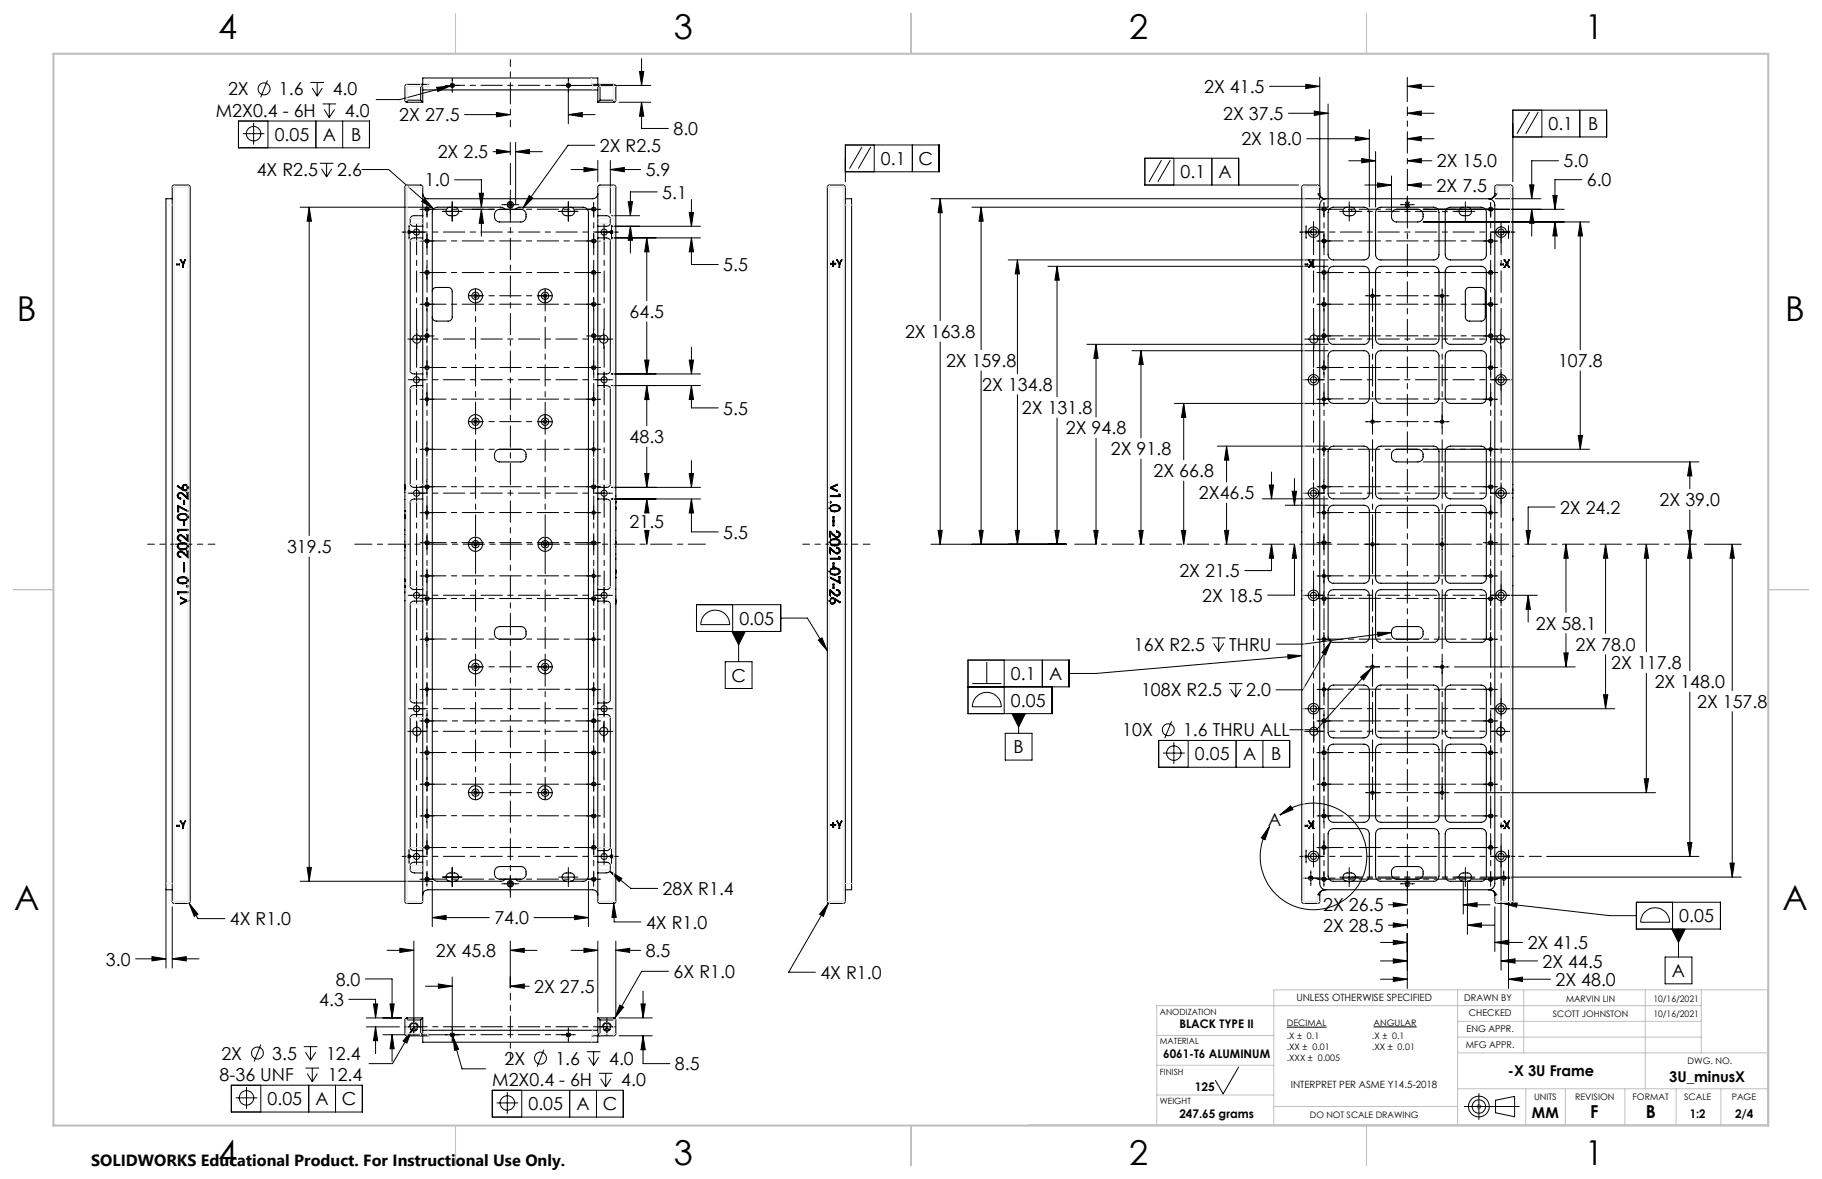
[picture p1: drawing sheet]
<svg xmlns="http://www.w3.org/2000/svg" width="432mm" height="279mm" viewBox="0 0 432 279" stroke-linecap="round" stroke-linejoin="round" font-family="sans-serif">
<defs><g id="words">
<g font-size="8.1">
<text x="51.7" y="9.3">4</text>
<text x="159.7" y="9.3">3</text>
<text x="267.6" y="9.3">2</text>
<text x="375.6" y="9.3">1</text>
<text x="4" y="76">B</text>
<text x="423.1" y="76">B</text>
<text x="3.3" y="215.7">A</text>
<text x="422.4" y="215.7">A</text>
<text x="51.7" y="276">4</text>
<text x="159.7" y="276">3</text>
<text x="267.6" y="276">2</text>
<text x="375.6" y="276">1</text>
</g>
<g font-size="4.2">
<text x="54" y="22.6">2X</text>
<text x="66.1" y="22.6">1.6</text>
<text x="78.8" y="22.6">4.0</text>
<text x="285.4" y="22.1">2X 41.5</text>
<text x="51.2" y="27.7">M2X0.4 - 6H</text>
<text x="81.7" y="27.7">4.0</text>
<text x="94.6" y="28.8">2X 27.5</text>
<text x="289.9" y="28.4">2X 37.5</text>
<text x="65.1" y="33.4">0.05</text>
<text x="76.5" y="33.4">A</text>
<text x="83.2" y="33.4">B</text>
<text x="159.6" y="32">8.0</text>
<text x="294.2" y="34.5">2X 18.0</text>
<text x="367" y="30.9">0.1</text>
<text x="376.4" y="30.9">B</text>
<text x="60.8" y="41.8">4X R2.5</text>
<text x="79.9" y="41.8">2.6</text>
<text x="103.7" y="37.5">2X 2.5</text>
<text x="142.1" y="36">2X R2.5</text>
<text x="153" y="41.8">5.9</text>
<text x="208.8" y="39.1">0.1</text>
<text x="217.7" y="39.1">C</text>
<text x="340.5" y="39.7">2X 15.0</text>
<text x="370.6" y="39.7">5.0</text>
<text x="100.7" y="44.2">1.0</text>
<text x="156.9" y="47">5.1</text>
<text x="279.8" y="42.3">0.1</text>
<text x="288.8" y="42.3">A</text>
<text x="340.5" y="45.4">2X 7.5</text>
<text x="376.1" y="44.2">6.0</text>
<text x="171.4" y="64.3">5.5</text>
<text x="149.2" y="75.4">64.5</text>
<text x="214.5" y="80.1">2X 163.8</text>
<text x="224.2" y="87">2X 159.8</text>
<text x="369.3" y="87">107.8</text>
<text x="232.8" y="92.6">2X 134.8</text>
<text x="171.4" y="98.3">5.5</text>
<text x="242.2" y="98.1">2X 131.8</text>
<text x="149.2" y="105">48.3</text>
<text x="252.6" y="102.9">2X 94.8</text>
<text x="263.3" y="107.8">2X 91.8</text>
<text x="273.4" y="113.1">2X 66.8</text>
<text x="284.1" y="118.3">2X46.5</text>
<text x="393.3" y="119.9">2X 39.0</text>
<text x="149.2" y="125.1">21.5</text>
<text x="369.7" y="121.7">2X 24.2</text>
<text x="68" y="131.1">319.5</text>
<text x="171.4" y="127.6">5.5</text>
<text x="279.5" y="136.8">2X 21.5</text>
<text x="284.9" y="142.6">2X 18.5</text>
<text x="175.2" y="148.1">0.05</text>
<text x="364" y="149.2">2X 58.1</text>
<text x="268.7" y="154.2">16X R2.5</text>
<text x="291.3" y="154.2">THRU</text>
<text x="373.4" y="154.2">2X 78.0</text>
<text x="173.3" y="161.6">C</text>
<text x="239.6" y="161.2">0.1</text>
<text x="248.6" y="161.2">A</text>
<text x="381.9" y="158.6">2X 117.8</text>
<text x="239.6" y="167.5">0.05</text>
<text x="270.4" y="165">108X R2.5</text>
<text x="295.4" y="165">2.0</text>
<text x="392.1" y="163.1">2X 148.0</text>
<text x="402.2" y="167.7">2X 157.8</text>
<text x="240.2" y="178.5">B</text>
<text x="266" y="174.5">10X</text>
<text x="280.4" y="174.5">1.6 THRU ALL</text>
<text x="283.2" y="180.2">0.05</text>
<text x="294.6" y="180.2">A</text>
<text x="301.3" y="180.2">B</text>
<text x="300.5" y="195.7">A</text>
<text x="157" y="212.1">28X R1.4</text>
<text x="54.5" y="219.3">4X R1.0</text>
<text x="117.2" y="219">74.0</text>
<text x="153.1" y="220.1">4X R1.0</text>
<text x="313.6" y="220.8">2X 28.5</text>
<text x="313.6" y="216">2X 26.5</text>
<text x="398" y="218.6">0.05</text>
<text x="103.3" y="226.8">2X 45.8</text>
<text x="153" y="226.8">8.5</text>
<text x="362.1" y="224.9">2X 41.5</text>
<text x="25.1" y="228.8">3.0</text>
<text x="79.6" y="233.6">8.0</text>
<text x="159.6" y="231.8">6X R1.0</text>
<text x="194.4" y="232">4X R1.0</text>
<text x="365.6" y="229.3">2X 44.5</text>
<text x="368.6" y="233.7">2X 48.0</text>
<text x="396.2" y="231.5">A</text>
<text x="75.6" y="238.4">4.3</text>
<text x="126.6" y="235.3">2X 27.5</text>
<text x="52.5" y="251.1">2X</text>
<text x="64.5" y="251.1">3.5</text>
<text x="77.3" y="251.1">12.4</text>
<text x="52.1" y="256.2">8-36 UNF</text>
<text x="77.7" y="256.2">12.4</text>
<text x="116.7" y="257.4">M2X0.4 - 6H</text>
<text x="119.6" y="252.3">2X</text>
<text x="131.6" y="252.3">1.6</text>
<text x="144.4" y="252.3">4.0</text>
<text x="147.2" y="257.4">4.0</text>
<text x="160" y="253.7">8.5</text>
<text x="63.4" y="261.9">0.05</text>
<text x="74.8" y="261.9">A</text>
<text x="81" y="261.9">C</text>
<text x="125.2" y="263.1">0.05</text>
<text x="136.6" y="263.1">A</text>
<text x="142.8" y="263.1">C</text>
<text x="376.9" y="265">F</text>
<text x="390.1" y="265">B</text>
</g>
<text font-size="3.8" x="21.6" y="276.3">SOLIDWORKS Educational Product. For Instructional Use Only.</text>
<g font-size="3.5">
<text x="357.4" y="255">-X 3U Frame</text>
<text x="395.6" y="256.5">3U_minusX</text>
<text x="363.1" y="265">MM</text>
</g>
<g font-size="2.8">
<text x="279.5" y="243.7">BLACK TYPE II</text>
<text x="275.7" y="250.7">6061-T6 ALUMINUM</text>
<text x="283.1" y="258.6">125</text>
<text x="279.5" y="265">247.65 grams</text>
<text x="400.5" y="265">1:2</text>
<text x="411.2" y="265">2/4</text>
</g>
<g font-size="2.4">
<text x="307.2" y="237.2">UNLESS OTHERWISE SPECIFIED</text>
<text x="305.9" y="257.8">INTERPRET PER ASME Y14.5-2018</text>
</g>
<g font-size="2.2">
<text x="347" y="237.2">DRAWN BY</text>
<text x="347.6" y="244.7">ENG APPR.</text>
<text x="348.1" y="240.9">CHECKED</text>
<text x="347.4" y="248.4">MFG APPR.</text>
</g>
<g font-size="2.1">
<text x="371.1" y="237.4">MARVIN LIN</text>
<text x="391.8" y="237.4">10/16/2021</text>
<text x="305" y="243.2">DECIMAL</text>
<text x="325.5" y="243.1">ANGULAR</text>
<text x="368" y="241.1">SCOTT JOHNSTON</text>
<text x="391.8" y="241.1">10/16/2021</text>
<text x="304.9" y="246.3">.X ± 0.1</text>
<text x="304.9" y="248.9">.XX ± 0.01</text>
<text x="304.9" y="251.5">.XXX ± 0.005</text>
<text x="325.2" y="246.2">.X ± 0.1</text>
<text x="325.2" y="248.9">.XX ± 0.01</text>
<text x="400" y="252.1">DWG. NO.</text>
<text x="363.5" y="260.7">UNITS</text>
<text x="373.3" y="260.7">REVISION</text>
<text x="386.9" y="260.7">FORMAT</text>
<text x="399.1" y="260.7">SCALE</text>
<text x="410.4" y="260.7">PAGE</text>
<text x="310.4" y="265">DO NOT SCALE DRAWING</text>
</g>
<g font-size="2">
<text x="274.9" y="240.6">ANODIZATION</text>
<text x="274.9" y="247.3">MATERIAL</text>
<text x="274.9" y="254.8">FINISH</text>
<text x="274.9" y="261.7">WEIGHT</text>
</g>
</g></defs>
<g fill="none" stroke="#000" stroke-width=".24">
<path d="M63.4 19.1l-1.6 4M73.6 19.5h3.2M75.2 19.5v3.3M107.2 18.6v3.3M134.7 18.6v10.8M151.6 16.9h1l-.6 3.3zM152 13.9v6.3M309.5 20l3.3 .5-3.3 .5zM312.8 18.3v29M333.5 18.3v5.8M56.5 28.7h31.1v6.3h-31.1zM57.5 31.7h5.2"/>
<path d="M60.1 29.1v5.2M63.5 28.7v6.3M74 20.8l1.2 2M74.9 28.7v6.3M75.8 38.7h3.2M76.4 20.8l-1.2 2M76.4 24.6h3.3M76.8 25.9l1.2 2M77.4 38.7v3.2M78 24.6v3.3M79.3 25.9l-1.3 2M81.2 28.7v6.3"/>
<path d="M103.5 20.7l3.3-.3-3 1.3zM105.5 20.2h3.4M106.8 20.4l-12.1 3.2h-5.6M110.1 27.2h10.8M116.8 35.9h4.1M117.7 35.4l3.2 .5-3.2 .5zM117.7 26.7l3.2 .5-3.2 .5zM120.9 33.8v2.9M122.2 33.8v14.5M122.2 35.9h6.4M122.2 35.9l3.3-.5v1zM133 20.2h21.2"/>
<path d="M134.7 27.2h6.3M134.7 27.2l3.3-.5v1zM138.4 39.7l3.3 .5-3.3 .5zM141 34.4h-6.4l-10.7 15M141.7 38v5.1M144.6 38v12.6M146.7 24.2h7.5M152 24.2v6.2h6.4M152 24.2l.6 3.4h-1zM204.3 34.8l-3 5.1M206.4 34.8l-3 5.1M207.2 34.4v6.3"/>
<path d="M216.2 34.4v6.3M275.3 38l-3 5.1M277.4 38l-3 5.1M278.2 37.5v6.4M287.2 37.5v6.4M300.8 20.5h12M305.3 26.8h9.4M309.7 32.9h14.8M311.5 26.3l3.2 .5-3.2 .5zM314.7 24.7v24.4M319.7 38.1h6.3M321.2 32.3l3.3 .6-3.3 .5z"/>
<path d="M322.7 37.6l3.3 .5-3.3 .5zM324.5 30.7v18.4M326 35.9v13.2M333.5 20.5h6.4M333.5 26.8h6.4M333.5 32.9h6.4M333.5 38.1h5.8M333.5 20.5l3.3-.5v1zM333.5 26.8l3.3-.5v1zM333.5 32.9l3.3-.6v1.1zM333.5 38.1l3.3-.5v1zM358.5 32.5h22.3v-6.4h-22.3v17"/>
<path d="M362.5 26.5l-3 5.2M364.6 26.5l-3 5.2M365.4 26.1v6.4M369.4 38.1h-6.4v9M374.4 26.1v6.4M71.1 49.1h31.3M73.3 49.1v77.8M73.3 49.1l.5 3.3h-1zM76.2 40l1.2 1.9M78.6 40l-1.2 1.9M85.8 40.2h6.3l10.7 9.3M95.3 55h5.4"/>
<path d="M96.9 53.4v3.3M98.7 53v4M99.5 49.6h3.4M99.5 57.1h3.4M100.6 47l2.2 2.5-2.9-1.8zM101.2 47.9v3.4M101.2 55.4v3.4M104.9 50.1h4.6M107.2 47.8v4.6M107.7 42.6h6.4v6.5M111.9 49.6h5.3M113.6 45.8h1l-.5 3.3z"/>
<path d="M114.1 49.6v6.4M114.1 49.6l.5 3.3h-1zM118.9 48.5h4M120.9 46.5v4M125.4 46.4l.9 .6-2.4 2.4zM132.4 50.1h4.5M134.7 47.8v4.6M135.3 40.2h6.4M139 49.6h3.3M139 57.1h3.3M140.7 47.9v3.4M140.7 55.4v3.4"/>
<path d="M141.2 55h5.4M143.2 53v4M144.6 40.2h7.2M144.6 40.2l3.4-.5v1zM144.9 53.4v3.3M144.9 56.4h21.1M144.9 53.6h21.1M144.9 51.1h6.7M148.9 47.8h1l-.5 3.3zM149.4 53.6v6.4M149.4 53.6l.5 3.3h-1zM153.3 56.4v14.9"/>
<path d="M153.3 56.4l.5 3.3h-1zM155.8 45.5h-6.4v5.6M163.3 50.3h1.1l-.5 3.3zM163.9 47.3v6.3M163.9 56.4v6.3h6.3M163.9 56.4l.5 3.3h-1.1zM200.3 40.7h22.3v-6.3h-22.3v8.7M220.6 47.1h92.1M222.8 47.1v28.9M222.8 47.1l.5 3.3h-1zM230.3 49.1h84.4M232.5 49.1v33.8"/>
<path d="M232.5 49.1l.5 3.3h-1zM293.5 43.9v-6.4h-22.2v6.4h36.5M308 55h5.8M309.5 53.5v3M311.3 52.5v5M312.1 49.6h3.3M312.1 57.1h3.3M313.8 47.9v3.4M313.8 55.4v3.4M317.5 50.1h4.6M319.8 47.8v4.6M323.4 43.9h6.4"/>
<path d="M326.5 43.4l3.3 .5-3.3 .5zM329.8 41.7v8.4M331.9 48.5h3.3M333.5 46.8v3.4M333.5 43.9h5.8M333.5 43.9l3.3-.5v1zM337.3 49.6h33.4M337.3 52.6h39.4M345 50.1h4.5M347.3 47.8v4.6M351.6 57.1h3.3M353.2 55h5.8"/>
<path d="M353.3 47.9v3.4M353.3 55.4v3.4M354.4 47.1h10.8M355.7 52.5v5M357.5 53.5v3M362.5 43.8h1l-.5 3.3zM363 49.6l.5 3.3h-1zM363 49.6v6.4M368 46.3h1l-.5 3.3zM368.5 52.6l.5 3.3h-1zM368.5 52.6v6.3M374.5 52.6l.5 3.3h-1z"/>
<path d="M374.5 52.6v30.3M374.9 42.6h-6.4v7M98.8 78.1v4.5M99.5 64.6h3.4M99.5 79.6h3.4M99.5 72.1h3.4M101.2 62.9v3.4M101.2 70.4v3.4M101.2 77.9v3.4M111 70.1h3.4M112.7 68.4v3.4M127.5 70.1h3.3"/>
<path d="M129.2 68.4v3.4M139 64.6h3.3M139 79.6h3.3M139 72.1h3.3M140.7 62.9v3.4M140.7 70.4v3.4M140.7 77.9v3.4M143.1 78.1v4.5M153.3 76.3v12.3M238.9 61.6h75.8M241.1 61.6l.5 3.3h-1zM241.1 61.6v26.9"/>
<path d="M248.4 63.1h66.3M250.5 63.1v30.9M250.5 63.1l.5 3.3h-1zM311.4 78.1v4.5M312.1 64.6h3.3M312.1 79.6h3.3M312.1 72.1h3.3M313.8 62.9v3.4M313.8 70.4v3.4M313.8 77.9v3.4M323.6 70.1h3.3M325.3 68.4v3.4"/>
<path d="M340.1 70.1h3.3M341.8 68.4v3.4M351.6 64.6h3.3M351.6 79.6h3.3M351.6 72.1h3.3M353.3 62.9v3.4M353.3 70.4v3.4M353.3 77.9v3.4M355.7 78.1v4.5M96.6 80.4h4.4M96.7 90h4M98.7 88v4"/>
<path d="M99.5 87.1h3.4M99.5 94.6h3.4M101.2 85.4v3.4M101.2 92.9v3.4M111 99.9h3.4M112.7 98.2v3.4M127.5 99.9h3.3M129.2 98.2v3.4M139 87.1h3.3M139 94.6h3.3M140.7 85.4v3.4M140.7 92.9v3.4"/>
<path d="M140.8 80.4h4.5M141.2 90h4M143.2 88v4M144.9 91.4h21.1M144.9 88.6h21.1M152.8 85.3h1l-.5 3.3zM153.3 91.4v9.5M153.3 91.4l.5 3.3h-1zM163.3 85.3h1.1l-.5 3.3zM163.9 82.3v6.3M163.9 91.4v5.3h6.3M163.9 91.4l.5 3.3h-1.1z"/>
<path d="M222.8 81v48M232.5 87.9v41.1M241.1 93.6v35.4M250.5 99.1v29.9M257.6 81.6h57.1M259.8 81.6l.4 3.3h-1zM259.8 81.6v17.2M268.3 83.1h46.4M270.4 83.1l.5 3.3h-1zM270.4 83.1v20.7M278.3 95.6h36.4M280.5 95.6v13.4"/>
<path d="M280.5 95.6l.5 3.3h-1zM308.8 90h5M309.1 80.4h4.5M311.3 87.5v5M312.1 87.1h3.3M312.1 94.6h3.3M313.8 85.4v3.4M313.8 92.9v3.4M323.6 99.9h3.3M325.3 98.2v3.4M340.1 99.9h3.3M341.8 98.2v3.4"/>
<path d="M351.6 87.1h3.3M351.6 94.6h3.3M353.2 90h5M353.3 85.4v3.4M353.3 92.9v3.4M353.4 80.4h4.5M355.7 87.5v5M374.5 87.9v18.6M96.7 116.9h4M98.7 114.9v4M99.5 106.5h3.4M99.5 115.4h3.4"/>
<path d="M101.2 104.8v3.4M101.2 113.7v3.3M101.2 119.8v3.4M139 106.5h3.3M139 115.4h3.3M140.7 104.8v3.4M140.7 113.7v3.3M140.7 119.8v3.4M141.2 116.9h4M143.2 114.9v4M144.9 118.3h21.1M144.9 115.5h21.1"/>
<path d="M152.8 112.2h1l-.5 3.3zM153.3 105.9v9.6M153.3 118.3v2.7M153.3 118.3l.5 3.3h-1zM163.3 112.2h1.1l-.5 3.3zM163.9 118.3v7.7h6.3M163.9 109.1v6.4M163.9 118.3l.5 3.3h-1.1zM259.8 103.9v25.1M270.4 108.8v20.2M280.5 114v15M288.5 105.7h26.2"/>
<path d="M290.7 105.7l.5 3.3h-1zM290.7 105.7v8.5M290.7 119.2v9.8M299.2 118.2h15.5M300.8 114.9h1l-.5 3.3zM301.3 111.9v6.3M304.6 119.7h10.1M306.2 116.4h1.1l-.5 3.3zM306.8 113.4v6.3M308.8 116.9h5M311.3 114.4v5M312.1 106.5h3.3"/>
<path d="M312.1 115.4h3.3M313.8 104.8v3.4M313.8 113.7v3.3M313.8 119.8v3.4M337.3 106.5h39.4M337.3 109.5h65.3M351.6 115.4h3.3M353.2 116.9h5M353.3 104.8v3.4M353.3 113.7v3.3M353.3 119.8v3.4M355.7 114.4v5"/>
<path d="M374 103.2h1l-.5 3.3zM400.5 109.5l.5 3.3h-1.1zM400.5 109.5v6.3M73.3 132v76.8M98.7 139.1v4M99.5 121.5h3.4M99.5 128.6h3.4M99.5 136.5h3.4M101.2 126.9v3.4M101.2 134.8v3.3M111 129h3.4M112.7 127.3v3.4"/>
<path d="M127.5 129h3.3M129.2 127.3v3.4M139 121.5h3.3M139 128.6h3.3M139 136.5h3.3M140.7 126.9v3.4M140.7 134.8v3.3M143.2 139.1v4M152.8 125.7h1l-.5 3.3zM153.3 126v3M220.6 129h32.1M222.3 125.7h1l-.5 3.3z"/>
<path d="M232 125.7h1l-.5 3.3zM240.6 125.7h1l-.5 3.3zM250 125.7h1l-.5 3.3zM259.2 125.7h1l-.4 3.3zM269.9 125.7h1l-.5 3.3zM280 125.7h1l-.5 3.3zM290.2 125.7h1l-.5 3.3zM301.3 129v6.2h-6.3M301.3 129l.5 3.3h-1zM306.8 129v12h-6.4M306.8 129l.5 3.3h-1.1zM311.3 138.6v5"/>
<path d="M312.1 121.5h3.3M312.1 128.6h3.3M312.1 136.5h3.3M313.8 126.9v3.4M313.8 134.8v3.3M323.6 129h3.3M325.3 127.3v3.4M340.1 129h3.3M341.8 127.3v3.4M351.6 121.5h3.3M351.6 128.6h3.3M351.6 136.5h3.3"/>
<path d="M353.3 126.9v3.4M353.3 134.8v3.3M355.7 138.6v5M361.7 125.7h1l-.5 3.3zM368.5 120.2h-6.3v8.8M371.1 129l.6 3.3h-1.1zM371.1 129v16.1M380.5 129l.5 3.3h-1zM380.5 129v21.1M390.2 129l.5 3.3h-1zM390.2 129v25.5M399.9 125.7h1.1l-.5 3.3z"/>
<path d="M400.5 129l.5 3.3h-1.1zM400.5 120.9v38.1M403.9 129h8.8M410.5 129l.5 3.3h-1zM410.5 129v34.7M96.7 141.1h4M99.5 141.9h3.4M99.5 151.5h3.4M101.2 140.2v3.3M101.2 149.8v3.3M111 158h3.4M112.7 156.4v3.3"/>
<path d="M127.5 158h3.3M129.2 156.4v3.3M139 141.9h3.3M139 151.5h3.3M140.7 140.2v3.3M140.7 149.8v3.3M141.2 141.1h4M165.1 143.3h19.9v6.3h-19.9zM167.2 145.5a3.4 3.4 0 0 1 3.7-.6 3.4 3.4 0 0 1 2 3.1h-6.8l.1-.8 .3-.9zM171.9 156.8h6.3v6.4h-6.3zM173.5 149.6h3.1l-1.6 3.2zM173.6 143.3v6.3"/>
<path d="M175 149.6v7.2M185 146.5h6.3l4.8 7.7M193.9 151.7l.9-.5 1.3 3zM233.9 156.9v5.1M238 156.4v12.7M247 156.4v6.4M287.2 151.2h3.2M287.6 152.4l1.2 2M288.8 151.2v3.2M290 152.4l-1.2 2M305.2 155.2l3.3 .2-3.2 .7zM308.5 155.4l-48.8 4.2h-6.3"/>
<path d="M308.8 141.1h5M312.1 141.9h3.3M312.1 151.5h3.3M313.8 140.2v3.3M313.8 149.8v3.3M315.4 152l-1.3 3.2-.8-.5zM315.4 152l-6.6 11.5h-6.4M323.6 158h3.3M325 158.3l-13 14.6h-6.4M325.3 156.4v3.3M326.4 149.8l3.4 .1-3.2 .9zM329.8 149.9l-20.9 2.7h-6.4"/>
<path d="M340.1 158h3.3M341.8 156.4v3.3M344.7 158h28.6M351.6 141.9h3.3M351.6 151.5h3.3M353.2 141.1h11.1M353.3 140.2v3.3M353.3 149.8v3.3M362.2 141.1l.5 3.3h-1zM362.2 141.1v6.3M370.6 154.7h1.1l-.6 3.3zM371.1 150.1v7.9"/>
<path d="M380.5 155.2v12.8M390.2 159.5v28.4M96.6 173.3h4.4M96.7 168h4M98.7 165.9v4.1M98.8 171.1v4.4M99.5 178.4h3.4M99.5 163.4h3.4M99.5 170.9h3.4M101.2 161.7v3.3M101.2 169.2v3.3M101.2 176.7v3.3"/>
<path d="M139 178.4h3.3M139 163.4h3.3M139 170.9h3.3M140.7 161.7v3.3M140.7 169.2v3.3M140.7 176.7v3.3M140.8 173.3h4.5M141.2 168h4M143.1 171.1v4.4M143.2 165.9v4.1M230.4 162h6.9M231.2 165.3a3.5 3.5 0 0 1 3.8-1 3.5 3.5 0 0 1 2.3 3.2h-6.9l.3-1.3z"/>
<path d="M238.2 173.8h6.4v6.3h-6.4zM239.8 169.1h3.2l-1.6 3.2zM241.4 169.1v4.7M249.4 162.8v6.3h-20v-12.7h24v6.4h-24M274.6 175.5h31v6.3h-31zM275.6 178.5h5.2M277.7 170.9l-1.7 4M278.2 175.9v5.1M281.6 175.5v6.3M291.3 162h3.2M291.6 163.3l1.3 1.9M292.9 162v3.2"/>
<path d="M292.9 175.5v6.3M294.1 163.3l-1.2 1.9M299.3 175.5v6.3M308.8 168h5M309.1 173.3h4.5M311.3 165.5v5M311.4 171.1v4.4M312.1 178.4h3.3M312.1 163.4h3.3M312.1 170.9h3.3M313.8 161.7v3.3M313.8 169.2v3.3"/>
<path d="M313.8 176.7v3.3M322.4 160.4l2.6-2.1-1.8 2.8zM351.6 178.4h3.3M351.6 163.4h3.3M351.6 170.9h3.3M353.2 168h29.5M353.3 161.7v3.3M353.3 169.2v3.3M353.3 176.7v3.3M353.4 173.3h4.5M355.7 171.1v4.4M355.7 165.5v5"/>
<path d="M380 164.6h1l-.5 3.4zM400.5 164v39M410.5 168.7v39.2M99.5 193.4h3.4M99.5 185.8h3.4M101.2 184.2v3.3M101.2 191.7v3.3M101.2 199.2v3.3M111 187.9h3.4M112.7 186.2v3.3M127.5 187.9h3.3M129.2 186.2v3.3"/>
<path d="M139 193.4h3.3M139 185.8h3.3M140.7 184.2v3.3M140.7 191.7v3.3M140.7 199.2v3.3M300.9 195.8l-1.1 3.2-.9-.5zM303.3 193.1a12.6 12.6 0 0 1 20.3 6.5 12.6 12.6 0 0 1-14.3 15.7 12.6 12.6 0 0 1-8.4-19.5M303.3 193.1l2.6-2.1 .5 .8zM312.1 193.4h3.3M312.1 185.8h3.3M313.8 184.2v3.3M313.8 191.7v3.3"/>
<path d="M313.8 199.2v3.3M323.6 187.9h3.3M325.3 186.2v3.3M340.1 187.9h3.3M341.8 186.2v3.3M344.7 187.9h47.7M351.6 193.4h3.3M351.6 185.8h3.3M353.3 184.2v3.3M353.3 191.7v3.3M353.3 199.2v3.3M389.7 184.5h1l-.5 3.4z"/>
<path d="M399.9 199.7h1.1l-.5 3.3zM39.3 210.6v18.8M40.8 214.9v14.5M44.8 214l2.1 2.6-.9 .6zM44.8 214l2.1 3.7h6.4M71.1 208.8h31.3M72.8 205.6h1l-.5 3.2zM95.3 203h5.4M96.9 201.3v3.3M98.7 201v4M99.5 208.4h3.4M99.5 200.9h3.4"/>
<path d="M101.2 206.7v3.3M102.4 208.9v10.7M102.4 217.5h13.6M102.4 217.5l3.3-.6v1zM104.9 207.9h4.6M107.2 205.6v4.5M118.9 209.4h4M120.9 207.4v4.1M126.5 217.5h13M132.4 207.9h4.5M134.7 205.6v4.5M136.1 216.9l3.4 .6-3.4 .4z"/>
<path d="M139 208.4h3.3M139 200.9h3.3M139.5 208.9v10.7M140.7 206.7v3.3M141.2 203h5.4M143.2 201v4M144.5 206.5l5 4h6.4M144.5 206.5l2.9 1.7-.6 .8zM144.9 201.3v3.3M145.5 214.1l.1 4.4h6.3M145.5 214.1l.5 3.3h-1zM196.3 214l-9.4 16.4h6.4"/>
<path d="M196.3 214l-1.2 3.2-.9-.6zM308 203h5.8M308.9 208.1h3.5M309.5 201.4v3.1M310.7 206.3v3.6M311.3 200.4v5.1M312.1 208.4h3.3M312.1 200.9h3.3M313.8 206.7v3.3M317.5 207.9h4.6M319.8 205.6v4.5M329.1 219.3h4.4"/>
<path d="M329.1 214.4h4.4M330.2 218.7l3.3 .6-3.3 .4zM330.2 213.9l3.3 .5-3.3 .5zM331.9 209.4h3.3M333.5 207.8v3.3M345 207.9h4.5M346.8 214.4l3.3-.5v1zM346.8 209.1v7.5M346.8 214.4h6.3M347.3 205.6v4.5M347.8 219.3l3.3-.6v1zM347.8 209.1v12.3"/>
<path d="M347.8 219.3h6.3M350.8 207.9h61.9M351.6 208.4h3.3M351.6 200.9h3.3M353.2 203h5.8M353.3 206.7v3.3M354.3 214.9v10.6M354.6 208.1h3.6M355.7 200.4v29.5M356.2 214.1l25.3 2.9h6.3M356.2 214.1l3.4-.1-.2 1zM356.4 206.3v3.6"/>
<path d="M357.5 201.4v32.8M366.5 203h36.1M387.8 213.8h19.9v6.4h-19.9zM389.6 216.4a3.4 3.4 0 0 1 3.8-1.1 3.4 3.4 0 0 1 2.3 3.2h-6.9l.2-1zM396.4 213.8v6.4M410 204.5h1l-.5 3.4zM32.1 227.2h7.2M36 226.7l3.3 .5-3.3 .5zM40.8 227.2h6.4M40.8 227.2l3.3-.5v1zM82.7 236.8h6.3v4.4M86.6 232h6.3v9.2"/>
<path d="M88.5 237.9h1l-.5 3.3zM91.7 225.2h6.4M92.4 237.9h1l-.5 3.3zM94.8 224.7l3.3 .5-3.3 .5zM98.1 223v22.5M100.8 233.7h6.4M103.9 233.2l3.3 .5-3.3 .5zM107.2 231.5v15.4M120.9 223v11.1M120.9 225.2h6.4M120.9 233.7h4.5M120.9 225.2l3.3-.5v1z"/>
<path d="M120.9 233.7l3.3-.5v1zM135.3 225.2h6.4M138.4 224.7l3.3 .5-3.3 .5zM141.7 223v17M145.9 225.2h5.9M145.9 223v17.5M145.9 225.2l3.3-.5v1zM146.9 238.2l.9 .5-2.1 2.6zM151.9 237.9h1l-.5 3.3zM152.4 234.9v6.3M158.4 230.2h-6.3l-6.4 11.1M327.2 232.1h6.3"/>
<path d="M327.2 227.7h6.3M327.2 223.3h6.3M330.2 231.6l3.3 .5-3.3 .5zM330.2 227.2l3.3 .5-3.3 .5zM330.2 222.8l3.3 .5-3.3 .5zM333.5 221.2v13M354.3 223.3l3.3-.5v1zM354.3 223.3h6.6M355.7 227.7h8.7M355.7 227.7l3.4-.5v1zM357.5 232.1h10M357.5 232.1l3.3-.5v1z"/>
<path d="M394.6 226.8h6.4v6.4h-6.4zM396.2 220.2h3.2l-1.6 3.1zM397.8 220.2v6.6M54.8 257.2h31.1v6.3h-31.1zM58.4 257.6v5.1M61.8 247.5l-1.6 4.1M61.8 257.2v6.3M72 248h3.2M72.4 253.1h3.2M72.4 249.3l1.2 1.9M72.8 254.4l1.2 2M73.2 257.2v6.3"/>
<path d="M73.6 248v3.2M74 253.1v3.3M74.8 249.3l-1.2 1.9M75.2 254.4l-1.2 2M79.5 257.2v6.3M86.8 243.3h7.9M86.8 241.2h8.4M89 243.3v6.4M89 243.3l.5 3.3h-1zM92.9 245.2l.5 3.3h-1zM92.9 245.2v6.4M95.9 243.3h4.3"/>
<path d="M97.6 244.1l-4.6 8h-5.5M97.6 244.1l-1.2 3.1-.9-.5zM107.3 245.6l2.2 7.7h5.6M107.3 245.6l1.4 3-1 .3zM108.9 245.2h-18.2M116.7 258.4h31v6.3h-31zM120.2 258.8v5.1M123.6 258.4v6.3M128.9 248.7l-1.6 4.1M133 245.2h3.3M134.7 243.6v3.3M135 258.4v6.3"/>
<path d="M139.1 249.2h3.2M139.5 250.5l1.2 2M140.7 249.2v3.3M141.4 258.4v6.3M141.7 243.3h4.2M141.9 250.5l-1.2 2M142 254.4h3.2M142.3 255.6l1.2 2M143.5 254.4v3.2M143.8 241.2v4.3M144.8 255.6l-1.3 2M146.7 241.2h7.9"/>
<path d="M146.7 245.5h7.9M152.4 245.5v6.6h6.3M152.4 245.5l.5 3.3h-1zM293.5 252.9l-3.6 6.3-1.9-3.2M305 243.4h9.4M325.5 243.4h10.2M350.5 259.2v6.1M55.8 260.2h5.2M117.7 261.4h5.1M347 262.2h13M350.1 261.9l.7 .7M350.8 261.9l-.7 .7"/>
<path d="M354.4 260.7l4.6-.9v4.9l-4.6-1z"/>
<circle cx="60.1" cy="31.7" r="1.72"/>
<circle cx="62.6" cy="21.1" r="1.41"/>
<circle cx="276.9" cy="172.9" r="1.41"/>
<circle cx="278.2" cy="178.5" r="1.71"/>
<circle cx="61" cy="249.5" r="1.41"/>
<circle cx="128.1" cy="250.8" r="1.41"/>
<circle cx="58.4" cy="260.2" r="1.71"/>
<circle cx="120.2" cy="261.4" r="1.72"/>
<circle cx="350.5" cy="262.2" r="2.45"/>
<circle cx="350.5" cy="262.2" r="1.59"/>
</g>
<g fill="none" stroke="#c0c0c0" stroke-width=".24">
<path d="M345.4 234.6v32M361.1 234.6v14.9M389.9 234.6v23.4M403.2 238.3h-129.1v28.3M403.2 234.6v14.9M274.1 245.4h27.8M274.1 252.4h27.8M274.1 259.5h27.8M345.4 249.5h73.5M345.4 258h73.5M345.4 242h57.8M345.4 245.8h57.8"/>
<path d="M361.6 258v8.6M371 258v8.6M385.1 258v8.6M397.2 258v8.6M407.8 258v8.6M243.9 266.6h175M301.9 262.2h43.5M350 262.2h1M350.1 261.9l.7 .7M350.5 261.7v1M350.8 261.9l-.7 .7M418.9 265.1v-30.5h-117v32"/>
</g>
<g fill="none" stroke="#000" stroke-width=".24" stroke-dasharray="1.3 .6" stroke-linecap="butt">
<path d="M107.2 20.7a.5 .5 0 0 1-.4-.7 .5 .5 0 0 1 .8-.1 .5 .5 0 0 1-.3 .8h-.1M134.7 20.7a.5 .5 0 0 1-.4-.7 .5 .5 0 0 1 .8-.1 .5 .5 0 0 1-.3 .8h-.1M101.2 49.1a.5 .5 0 0 0-.4 .7 .5 .5 0 0 0 .8 .1 .5 .5 0 0 0-.3-.8h-.1M101.2 57.6a.5 .5 0 0 1-.4-.7 .5 .5 0 0 1 .8-.1 .5 .5 0 0 1-.3 .8h-.1M140.7 49.1a.5 .5 0 0 0-.4 .7 .5 .5 0 0 0 .8 .1 .5 .5 0 0 0-.3-.8h-.1M140.7 57.6a.5 .5 0 0 1-.4-.7 .5 .5 0 0 1 .8-.1 .5 .5 0 0 1-.3 .8h-.1M313.8 49.1a.5 .5 0 0 1 .4 .7 .5 .5 0 0 1-.8 .1 .5 .5 0 0 1 .3-.8h.1M313.8 57.6a.5 .5 0 0 0 .4-.7 .5 .5 0 0 0-.8-.1 .5 .5 0 0 0 .3 .8h.1M353.3 49.1a.5 .5 0 0 1 .4 .7 .5 .5 0 0 1-.8 .1 .5 .5 0 0 1 .3-.8h.1M353.3 57.6a.5 .5 0 0 0 .4-.7 .5 .5 0 0 0-.8-.1 .5 .5 0 0 0 .3 .8h.1M101.2 64.1a.5 .5 0 0 0-.4 .7 .5 .5 0 0 0 .8 .1 .5 .5 0 0 0-.3-.8h-.1M101.2 79.1a.5 .5 0 0 0-.4 .7 .5 .5 0 0 0 .8 .1 .5 .5 0 0 0-.3-.8h-.1"/>
<path d="M101.2 72.6a.5 .5 0 0 1-.4-.7 .5 .5 0 0 1 .8-.1 .5 .5 0 0 1-.3 .8h-.1M140.7 64.1a.5 .5 0 0 0-.4 .7 .5 .5 0 0 0 .8 .1 .5 .5 0 0 0-.3-.8h-.1M140.7 79.1a.5 .5 0 0 0-.4 .7 .5 .5 0 0 0 .8 .1 .5 .5 0 0 0-.3-.8h-.1M140.7 72.6a.5 .5 0 0 1-.4-.7 .5 .5 0 0 1 .8-.1 .5 .5 0 0 1-.3 .8h-.1M313.8 64.1a.5 .5 0 0 1 .4 .7 .5 .5 0 0 1-.8 .1 .5 .5 0 0 1 .3-.8h.1M313.8 79.1a.5 .5 0 0 1 .4 .7 .5 .5 0 0 1-.8 .1 .5 .5 0 0 1 .3-.8h.1M313.8 72.6a.5 .5 0 0 0 .4-.7 .5 .5 0 0 0-.8-.1 .5 .5 0 0 0 .3 .8h.1M353.3 64.1a.5 .5 0 0 1 .4 .7 .5 .5 0 0 1-.8 .1 .5 .5 0 0 1 .3-.8h.1M353.3 79.1a.5 .5 0 0 1 .4 .7 .5 .5 0 0 1-.8 .1 .5 .5 0 0 1 .3-.8h.1M353.3 72.6a.5 .5 0 0 0 .4-.7 .5 .5 0 0 0-.8-.1 .5 .5 0 0 0 .3 .8h.1M101.2 87.6a.5 .5 0 0 1-.4-.7 .5 .5 0 0 1 .8-.1 .5 .5 0 0 1-.3 .8h-.1M140.7 87.6a.5 .5 0 0 1-.4-.7 .5 .5 0 0 1 .8-.1 .5 .5 0 0 1-.3 .8h-.1"/>
<path d="M313.8 87.6a.5 .5 0 0 0 .4-.7 .5 .5 0 0 0-.8-.1 .5 .5 0 0 0 .3 .8h.1M353.3 87.6a.5 .5 0 0 0 .4-.7 .5 .5 0 0 0-.8-.1 .5 .5 0 0 0 .3 .8h.1M101.2 115.8a.5 .5 0 0 1-.4-.7 .5 .5 0 0 1 .8-.1 .5 .5 0 0 1-.3 .8h-.1M140.7 115.8a.5 .5 0 0 1-.4-.7 .5 .5 0 0 1 .8-.1 .5 .5 0 0 1-.3 .8h-.1M313.8 115.8a.5 .5 0 0 0 .4-.7 .5 .5 0 0 0-.8-.1 .5 .5 0 0 0 .3 .8h.1M353.3 115.8a.5 .5 0 0 0 .4-.7 .5 .5 0 0 0-.8-.1 .5 .5 0 0 0 .3 .8h.1M101.2 129.1a.5 .5 0 0 1-.4-.7 .5 .5 0 0 1 .8-.1 .5 .5 0 0 1-.3 .8h-.1M140.7 129.1a.5 .5 0 0 1-.4-.7 .5 .5 0 0 1 .8-.1 .5 .5 0 0 1-.3 .8h-.1M313.8 129.1a.5 .5 0 0 0 .4-.7 .5 .5 0 0 0-.8-.1 .5 .5 0 0 0 .3 .8h.1M353.3 129.1a.5 .5 0 0 0 .4-.7 .5 .5 0 0 0-.8-.1 .5 .5 0 0 0 .3 .8h.1M101.2 142.3a.5 .5 0 0 1-.4-.7 .5 .5 0 0 1 .8-.1 .5 .5 0 0 1-.3 .8h-.1M140.7 142.3a.5 .5 0 0 1-.4-.7 .5 .5 0 0 1 .8-.1 .5 .5 0 0 1-.3 .8h-.1"/>
<path d="M313.8 142.3a.5 .5 0 0 0 .4-.7 .5 .5 0 0 0-.8-.1 .5 .5 0 0 0 .3 .8h.1M353.3 142.3a.5 .5 0 0 0 .4-.7 .5 .5 0 0 0-.8-.1 .5 .5 0 0 0 .3 .8h.1M101.2 178.8a.5 .5 0 0 0 .5-.7 .5 .5 0 0 0-.9-.1 .5 .5 0 0 0 .3 .8h.1M101.2 170.3a.5 .5 0 0 1 .5 .8 .5 .5 0 0 1-.9 0 .5 .5 0 0 1 .3-.8h.1M140.7 178.8a.5 .5 0 0 0 .5-.7 .5 .5 0 0 0-.9-.1 .5 .5 0 0 0 .3 .8h.1M140.7 170.3a.5 .5 0 0 1 .5 .8 .5 .5 0 0 1-.9 0 .5 .5 0 0 1 .3-.8h.1M313.8 178.8a.5 .5 0 0 1-.5-.7 .5 .5 0 0 1 .9-.1 .5 .5 0 0 1-.3 .8h-.1M313.8 170.3a.5 .5 0 0 0-.5 .8 .5 .5 0 0 0 .9 0 .5 .5 0 0 0-.3-.8h-.1M353.3 178.8a.5 .5 0 0 1-.5-.7 .5 .5 0 0 1 .9-.1 .5 .5 0 0 1-.3 .8h-.1M353.3 170.3a.5 .5 0 0 0-.5 .8 .5 .5 0 0 0 .9 0 .5 .5 0 0 0-.3-.8h-.1M101.2 193.8a.5 .5 0 0 0 .5-.7 .5 .5 0 0 0-.9-.1 .5 .5 0 0 0 .3 .8h.1M101.2 185.3a.5 .5 0 0 1 .5 .8 .5 .5 0 0 1-.9 0 .5 .5 0 0 1 .3-.8h.1"/>
<path d="M140.7 193.8a.5 .5 0 0 0 .5-.7 .5 .5 0 0 0-.9-.1 .5 .5 0 0 0 .3 .8h.1M140.7 185.3a.5 .5 0 0 1 .5 .8 .5 .5 0 0 1-.9 0 .5 .5 0 0 1 .3-.8h.1M313.8 193.8a.5 .5 0 0 1-.5-.7 .5 .5 0 0 1 .9-.1 .5 .5 0 0 1-.3 .8h-.1M313.8 185.3a.5 .5 0 0 0-.5 .8 .5 .5 0 0 0 .9 0 .5 .5 0 0 0-.3-.8h-.1M353.3 193.8a.5 .5 0 0 1-.5-.7 .5 .5 0 0 1 .9-.1 .5 .5 0 0 1-.3 .8h-.1M353.3 185.3a.5 .5 0 0 0-.5 .8 .5 .5 0 0 0 .9 0 .5 .5 0 0 0-.3-.8h-.1M101.2 208.8a.5 .5 0 0 0 .5-.7 .5 .5 0 0 0-.9-.1 .5 .5 0 0 0 .3 .8h.1M101.2 200.3a.5 .5 0 0 1 .5 .8 .5 .5 0 0 1-.9 0 .5 .5 0 0 1 .3-.8h.1M140.7 208.8a.5 .5 0 0 0 .5-.7 .5 .5 0 0 0-.9-.1 .5 .5 0 0 0 .3 .8h.1M140.7 200.3a.5 .5 0 0 1 .5 .8 .5 .5 0 0 1-.9 0 .5 .5 0 0 1 .3-.8h.1M313.8 208.8a.5 .5 0 0 1-.5-.7 .5 .5 0 0 1 .9-.1 .5 .5 0 0 1-.3 .8h-.1M313.8 200.3a.5 .5 0 0 0-.5 .8 .5 .5 0 0 0 .9 0 .5 .5 0 0 0-.3-.8h-.1"/>
<path d="M353.3 208.8a.5 .5 0 0 1-.5-.7 .5 .5 0 0 1 .9-.1 .5 .5 0 0 1-.3 .8h-.1M353.3 200.3a.5 .5 0 0 0-.5 .8 .5 .5 0 0 0 .9 0 .5 .5 0 0 0-.3-.8h-.1M107.2 245.7a.5 .5 0 0 1-.4-.7 .5 .5 0 0 1 .8-.1 .5 .5 0 0 1-.3 .8h-.1M134.7 245.7a.5 .5 0 0 1-.4-.7 .5 .5 0 0 1 .8-.1 .5 .5 0 0 1-.3 .8h-.1"/>
</g>
<path d="M121 49.1a.65 .65 0 0 1-.6-.9 .65 .65 0 0 1 1.1-.1 .65 .65 0 0 1-.4 1h-.1M333.5 49.1a.65 .65 0 0 0 .6-.9 .65 .65 0 0 0-1.1-.1 .65 .65 0 0 0 .4 1h.1M121 208.8a.65 .65 0 0 1 .5 .9 .65 .65 0 0 1-1.1 .1 .65 .65 0 0 1 .4-1h.2M333.5 208.8a.65 .65 0 0 0-.5 .9 .65 .65 0 0 0 1.1 .1 .65 .65 0 0 0-.5-1h-.1" fill="none" stroke="#000" stroke-width=".24" stroke-dasharray="1.3 .6" stroke-dashoffset=".5" stroke-linecap="butt"/>
<path d="M98.1 244.4a1.04 1.04 0 0 1-.9-1.6 1.04 1.04 0 0 1 1.7-.1 1.04 1.04 0 0 1-.7 1.7h-.1M143.8 244.4a1.04 1.04 0 0 1-.9-1.6 1.04 1.04 0 0 1 1.8-.1 1.04 1.04 0 0 1-.7 1.7h-.2" fill="none" stroke="#000" stroke-width=".24" stroke-dasharray="1.3 .6" stroke-dashoffset=".2" stroke-linecap="butt"/>
<path d="M121 38v175.4M402.7 129h-148.7" fill="none" stroke="#000" stroke-width=".24" stroke-dasharray="5.1 1.3 1.3 1.3" stroke-dashoffset="-.7"/>
<path d="M167.2 129h-83.1" fill="none" stroke="#000" stroke-width=".24" stroke-dasharray="5.1 1.3 1.3 1.3" stroke-dashoffset="1"/>
<path d="M121 14.1v16M50.9 129h-15.9M190.2 129h16M121 235.3v16" fill="none" stroke="#000" stroke-width=".24" stroke-dasharray="5.1 1.3 1.3 1.3" stroke-dashoffset="3.5"/>
<path d="M333.5 25.3v194.6" fill="none" stroke="#000" stroke-width=".24" stroke-dasharray="5.1 1.3 1.3 1.3" stroke-dashoffset="3"/>
<path d="M320.3 50.1h26.5M98.8 80.3h44.3M311.4 80.3h44.3M98.7 173.3h44.4M311.4 173.3h44.3M320.3 207.8h26.5" fill="none" stroke="#000" stroke-width=".24" stroke-dasharray="5.1 1.3 1.3 1.3" stroke-dashoffset="2.6"/>
<path d="M101.2 49.6v158.7M140.7 49.6v158.7M353.3 49.6v158.7M112.7 70.1h16.5M325.3 70.1h16.5M112.7 99.9h16.5M325.3 99.9h16.5M112.7 158h16.5M112.7 187.8h16.5M325.3 187.8h16.5M313.8 208.3v-158.7" fill="none" stroke="#000" stroke-width=".24" stroke-dasharray="5.1 1.3 1.3 1.3" stroke-dashoffset="3.2"/>
<path d="M112.7 70.1v117.7M129.2 70.1v117.7M325.3 70.1v117.7M341.8 70.1v117.7" fill="none" stroke="#000" stroke-width=".24" stroke-dasharray="5.1 1.3 1.3 1.3" stroke-dashoffset="1.4"/>
<path d="M98.7 55v147.9M143.2 55v147.9M311.3 55v147.9M355.8 202.9v-147.9" fill="none" stroke="#000" stroke-width=".24" stroke-dasharray="5.1 1.3 1.3 1.3" stroke-dashoffset="-.3"/>
<g fill="none" stroke="#000" stroke-width=".24" stroke-dasharray="5.1 1.3 1.3 1.3" stroke-dashoffset=".6">
<path d="M101.2 57.1h39.5M101.2 49.6h39.5M313.8 57.1h39.5M313.8 49.6h39.5M101.2 72.1h39.5M101.2 64.6h39.5M313.8 79.6h39.5M313.8 72.1h39.5M313.8 64.6h39.5M101.2 94.6h39.5M101.2 87.1h39.5M313.8 94.5l39.5 .1"/>
<path d="M313.8 87.1h39.5M101.2 115.3h39.5M101.2 106.5h39.5M313.8 115.3h39.5M101.2 136.5h39.5M101.2 128.6h39.5M101.2 121.5h39.5M313.8 136.5h39.5M313.8 121.5h39.5M101.2 151.4l39.5 .1M101.2 141.8h39.5M313.8 151.5h39.5"/>
<path d="M313.8 141.8h39.5M101.2 178.3h39.5M313.8 178.3h39.5M313.8 170.8h39.5M313.8 163.3h39.5M101.2 193.3h39.5M101.2 185.8h39.5M313.8 193.3h39.5M313.8 185.8h39.5M101.2 208.3h39.5M101.2 200.8h39.5M313.8 208.3h39.5"/>
<path d="M313.8 200.8h39.5"/>
</g>
<path d="M101.2 170.8h39.9M141.1 163.3h-39.9" fill="none" stroke="#000" stroke-width=".24" stroke-dasharray="5.1 1.3 1.3 1.3" stroke-dashoffset=".4"/>
<path d="M98.7 55h44.5M311.3 55h44.5M98.7 90h44.5M311.3 90h44.5M98.7 116.9h44.5M311.3 116.9h44.5M98.7 141.1h44.5M311.3 141.1h44.5M98.7 167.9h44.5M311.3 167.9h44.5M98.7 202.9h44.5M311.3 202.9h44.5" fill="none" stroke="#000" stroke-width=".24" stroke-dasharray="5.1 1.3 1.3 1.3" stroke-dashoffset="2.5"/>
<path d="M107.2 20.2h27.5M107.2 245.2h27.5" fill="none" stroke="#000" stroke-width=".24" stroke-dasharray="5.1 1.3 1.3 1.3" stroke-dashoffset="2.1"/>
<path d="M310.7 208.1h45.7M98.1 243.3h45.7" fill="none" stroke="#000" stroke-width=".24" stroke-dasharray="5.1 1.3 1.3 1.3" stroke-dashoffset="1.9"/>
<path d="M325.3 158h16.1" fill="none" stroke="#000" stroke-width=".24" stroke-dasharray="5.1 1.3 1.3 1.3" stroke-dashoffset="3.4"/>
<path d="M313.8 106.5h39.1" fill="none" stroke="#000" stroke-width=".24" stroke-dasharray="5.1 1.3 1.3 1.3" stroke-dashoffset=".8"/>
<path d="M355.8 202.9h9.5" fill="none" stroke="#000" stroke-width=".24" stroke-dasharray="5.1 1.3 1.3 1.3" stroke-dashoffset="2.2"/>
<path d="M418.9 234.6v32" fill="none" stroke="#c0c0c0" stroke-width=".24" stroke-dasharray="5.1 1.3 1.3 1.3" stroke-dashoffset="-.1"/>
<path d="M108 3.2v9.5M215.9 3.2v9.5M323.8 3.2v9.5M3.1 139.7h9.6M419.1 139.7h9.5M108 266.7v9.6M215.9 266.7v9.6M323.8 266.7v9.6" fill="none" stroke="#c0c0c0" stroke-width=".25"/>
<path d="M12.7 12.7h406.4v254h-406.4z" fill="none" stroke="#c0c0c0" stroke-width=".5"/>
<path d="M320.4 49.5l-.1 .6" fill="none" stroke="#00f" stroke-width=".24" stroke-dasharray="5.1 1.3 1.3 1.3"/>
<g fill="#000">
<path d="M153.3 118.3l.5 3.3h-1zM152.8 125.7h1l-.5 3.3zM152.8 112.2h1l-.5 3.3zM153.3 91.4l.5 3.3h-1zM153.3 56.4l.5 3.3h-1zM152.8 85.3h1l-.5 3.3zM149.4 53.6l.5 3.3h-1zM148.9 47.8h1l-.5 3.3zM163.3 112.2h1.1l-.5 3.3zM163.9 118.3l.5 3.3h-1.1zM163.3 50.3h1.1l-.5 3.3zM163.9 56.4l.5 3.3h-1.1zM163.3 85.3h1.1l-.5 3.3zM163.9 91.4l.5 3.3h-1.1zM138.4 39.7l3.3 .5-3.3 .5zM144.6 40.2l3.4-.5v1zM73.3 49.1l.5 3.3h-1zM72.8 205.6h1l-.5 3.2zM102.4 217.5l3.3-.6v1zM136.1 216.9l3.4 .6-3.4 .4zM145.5 214.1l-.5 3.3h1zM125.4 46.4l-1.5 3 2.4-2.4zM113.6 45.8h1l-.5 3.3zM114.1 49.6l.5 3.3h-1zM117.7 35.4l3.2 .5-3.2 .5zM122.2 35.9l3.3-.5v1zM100.6 47l-.7 .7 2.9 1.8zM144.5 206.5l2.3 2.5 .6-.8zM196.3 214l-2.1 2.6 .9 .6zM44.8 214l1.2 3.2 .9-.6zM40.8 227.2l3.3-.5v1zM36 226.7l3.3 .5-3.3 .5zM117.7 26.7l3.2 .5-3.2 .5zM134.7 27.2l3.3-.5v1zM151.6 16.9h1l-.6 3.3zM152 24.2l.6 3.4h-1zM103.5 20.7l.3 1 3-1.3zM120.9 225.2l3.3-.5v1zM94.8 224.7l3.3 .5-3.3 .5zM120.9 233.7l3.3-.5v1zM103.9 233.2l3.3 .5-3.3 .5zM92.4 237.9h1l-.5 3.3zM92.9 245.2l.5 3.3h-1zM88.5 237.9h1l-.5 3.3zM89 243.3l.5 3.3h-1zM107.3 245.6l.4 3.3 1-.3zM97.6 244.1l-2.1 2.6 .9 .5zM146.9 238.2l-1.2 3.1 2.1-2.6zM138.4 224.7l3.3 .5-3.3 .5zM145.9 225.2l3.3-.5v1zM151.9 237.9h1l-.5 3.3zM152.4 245.5l.5 3.3h-1zM333.5 20.5l3.3-.5v1zM309.5 20l3.3 .5-3.3 .5zM333.5 26.8l3.3-.5v1zM311.5 26.3l3.2 .5-3.2 .5zM333.5 32.9l3.3-.6v1.1zM321.2 32.3l3.3 .6-3.3 .5zM322.7 37.6l3.3 .5-3.3 .5zM333.5 38.1l3.3-.5v1zM330.2 231.6l3.3 .5-3.3 .5zM357.5 232.1l3.3-.5v1zM355.7 227.7l3.4-.5v1zM330.2 227.2l3.3 .5-3.3 .5zM347.8 219.3l3.3-.6v1zM330.2 218.7l3.3 .6-3.3 .4zM346.8 214.4l3.3-.5v1zM330.2 213.9l3.3 .5-3.3 .5zM232.5 49.1l.5 3.3h-1zM232 125.7h1l-.5 3.3zM241.1 61.6l.5 3.3h-1zM240.6 125.7h1l-.5 3.3zM250.5 63.1l.5 3.3h-1zM250 125.7h1l-.5 3.3zM259.8 81.6l.4 3.3h-1zM259.2 125.7h1l-.4 3.3zM270.4 83.1l.5 3.3h-1zM269.9 125.7h1l-.5 3.3zM280.5 95.6l.5 3.3h-1zM280 125.7h1l-.5 3.3zM290.7 105.7l.5 3.3h-1zM290.2 125.7h1l-.5 3.3zM300.8 114.9h1l-.5 3.3zM301.3 129l.5 3.3h-1zM306.2 116.4h1.1l-.5 3.3zM306.8 129l.5 3.3h-1.1zM371.1 129l.6 3.3h-1.1zM370.6 154.7h1.1l-.6 3.3zM362.2 141.1l.5 3.3h-1zM361.7 125.7h1l-.5 3.3zM380 164.6h1l-.5 3.4zM380.5 129l.5 3.3h-1zM390.2 129l.5 3.3h-1zM389.7 184.5h1l-.5 3.4zM333.5 43.9l3.3-.5v1zM326.5 43.4l3.3 .5-3.3 .5zM362.5 43.8h1l-.5 3.3zM363 49.6l.5 3.3h-1zM374.5 52.6l.5 3.3h-1zM374 103.2h1l-.5 3.3zM400.5 109.5l.5 3.3h-1.1zM399.9 125.7h1.1l-.5 3.3zM368.5 52.6l.5 3.3h-1zM368 46.3h1l-.5 3.3zM315.4 152l-2.1 2.7 .8 .5zM326.4 149.8l.2 1 3.2-.9zM322.4 160.4l.8 .7 1.8-2.8zM330.2 222.8l3.3 .5-3.3 .5zM354.3 223.3l3.3-.5v1zM410.5 129l.5 3.3h-1zM410 204.5h1l-.5 3.4zM222.3 125.7h1l-.5 3.3zM222.8 47.1l.5 3.3h-1z"/>
<path d="M400.5 129l.5 3.3h-1.1zM399.9 199.7h1.1l-.5 3.3z"/>
<path d="M193.9 151.7l.9-.5 1.3 3zM173.5 149.6l1.5 3.2 1.6-3.2z"/>
<path d="M305.2 155.2l3.3 .2-3.2 .7zM356.2 214.1l3.4-.1-.2 1zM396.2 220.2l1.6 3.1 1.6-3.1zM239.8 169.1l1.6 3.2 1.6-3.2z"/>
<path d="M300.9 195.8l-1.1 3.2-.9-.5zM303.3 193.1l2.6-2.1 .5 .8z"/>
</g>
<g fill="none" stroke="#000" stroke-width=".25">
<path d="M96.4 24.2h3.8M99.7 23.7l.5 .5M99.7 20l.3 .1 .2 .4M99.7 23.7h-3.3v.5M99.7 20h-3.4l-.3 .2v3.6l.2 .4h.2M99.7 20h2M100.2 20.5h-.5v3.2M100.2 21.3h41.5M100.2 20v-1.5h41.5v1.5M100.2 20.5v3.7M106.9 20h.6M134.4 20h.6"/>
<path d="M140.2 20h2M141.7 20.5h.5v3.2M141.7 20.5v3.7M141.7 24.2h3.8M142.2 23.7l-.5 .5M142.2 20l-.3 .1-.2 .4M142.2 20h3.3l.3 .1 .1 .3v3.4l-.2 .4h-.2M142.2 23.7h3.3v.5M40.8 47.1h-1.5v163.8h1.5M41 44l.2-.1h3.5l.4 .4v169.3l-.4 .5h-3.5l-.4-.4v-169.4zM100.2 51.1v2.5M100.2 51.1h-2a.85 .85 0 0 0-1 .7v1.1a.89 .89 0 0 0 1 .7h2"/>
<path d="M100.2 56.4h-2a.93 .93 0 0 0-1 .7v30.8a.9 .9 0 0 0 1 .7h2M100.2 51.1l-.1-7.1-.3-.1h-3.6l-.2 .4v71.3M100.2 56.4v32.2M100.2 45.9a1.21 1.21 0 0 0 1.2 1.2h39a1.21 1.21 0 0 0 1.3-1.2M100.2 53.6v2.8M106.7 49.1a1.01 1.01 0 0 0-1 1 1.01 1.01 0 0 0 1 1h1a1.01 1.01 0 0 0 1-1 1.01 1.01 0 0 0-1-1M117.5 50l.9-.4h5a1.52 1.52 0 0 1 1.3 1.5 1.52 1.52 0 0 1-1.3 1.5h-5a1.54 1.54 0 0 1-1.2-1 1.54 1.54 0 0 1 .3-1.6zM119.7 49.6l-.9-.5h-15.1a1.21 1.21 0 0 0-1.3 1.2v157.3a1.21 1.21 0 0 0 1.3 1.2h15.1l.6-.1 .3-.3M122.2 49.6l.8-.5h15.2a1.26 1.26 0 0 1 1.3 1.2v157.3a1.26 1.26 0 0 1-1.3 1.2h-15.2l-.4-.1-.4-.3M134.2 49.1a1.01 1.01 0 0 0-1 1 1.01 1.01 0 0 0 1 1h1a1.01 1.01 0 0 0 1-1 1.01 1.01 0 0 0-1-1M141.7 56.4h2a.88 .88 0 0 1 .9 .7v31a.93 .93 0 0 1-.9 .5h-2M141.7 51.1h2a.88 .88 0 0 1 .9 .7v1.1a.89 .89 0 0 1-.9 .7h-2"/>
<path d="M141.7 51.1v-7l.4-.2h3.5l.3 .4v74.6M141.7 56.4v32.2M141.7 51.1v2.5M141.7 53.6v2.8M196.1 44.1l.4-.2h3.4l.4 .4v169.3l-.4 .5h-3.4l-.4-.4zM200.3 47.1h1.5v163.8h-1.5M312.8 45.9h-.5a1.95 1.95 0 0 0 1.6 1.2h39.2a2 2 0 0 0 1.7-1.2h-.5M312.8 45.9a1.21 1.21 0 0 0 1.2 1.2M312.8 45.9v-1.6l-.3-.4h-3.6l-.4 .3v169.6l.4 .3 3.7-.1 .2-.3v-1.6M314.3 47.1a1.51 1.51 0 0 0-1.5 1.5v160.8a1.45 1.45 0 0 0 1.5 1.5M315.1 49.5l.9-.4h7.3a1.26 1.26 0 0 1 1.2 1.2v10.1a1.26 1.26 0 0 1-1.2 1.2h-7.3a1.26 1.26 0 0 1-1.3-1.2v-10.1zM319.3 49.1a1.01 1.01 0 0 0-1 1 1.01 1.01 0 0 0 1 1h1a1.01 1.01 0 0 0 1-1 1.01 1.01 0 0 0-1-1"/>
<path d="M326.4 49.5l.9-.4h12.5a1.26 1.26 0 0 1 1.2 1.2v10.1a1.26 1.26 0 0 1-1.2 1.2h-12.5a1.26 1.26 0 0 1-1.3-1.2v-10.1zM330.1 50l.9-.4h5a1.52 1.52 0 0 1 1.3 1.5 1.52 1.52 0 0 1-1.3 1.5h-5a1.52 1.52 0 0 1-1.3-1 1.52 1.52 0 0 1 .4-1.6zM342.9 49.5l.9-.4h7.2a1.21 1.21 0 0 1 1.2 1.2v10.1a1.21 1.21 0 0 1-1.2 1.2h-7.2a1.21 1.21 0 0 1-1.3-1.2v-10.1zM346.8 49.1a1.01 1.01 0 0 0-1 1 1.01 1.01 0 0 0 1 1h1a1.01 1.01 0 0 0 1-1 1.01 1.01 0 0 0-1-1M352.8 47.1a1.51 1.51 0 0 1 1.5 1.5v160.8a1.45 1.45 0 0 1-1.5 1.5M354.3 45.9v-1.6l.3-.4h3.5l.4 .3v169.6l-.4 .3-3.6-.1-.2-.3v-1.6M354.3 45.9a1.21 1.21 0 0 1-1.3 1.2M41.9 62.6h.6M41.9 62.8h.6M41.9 62.6v.2M41.9 62.6l.1 .1M42 62.7l-.1 .1"/>
<path d="M42 62.7h.5M42.5 62.7v.1M42.5 62.6v.2M42.5 62.6v.1M42.7 61.6h.2M42.7 61.6l.6 .9M42.7 61.6l.2 .1M42.9 61.7l.5 .8M42.9 61.6l.5 .8M42.9 61.6v.1M43.3 63.4h.1M43.3 62.5h.1"/>
<path d="M43.3 62.5v.9M43.4 62.5h.1M43.4 62.4v.9M43.4 63.3l-.1 .1M43.4 63.3v.1M43.4 62.5v.9M43.8 61.6h.2M43.8 61.6l-.4 .8M43.8 61.6l.1 .1M43.9 61.7l-.5 .8M44 61.6l-.6 .9M44 61.6l-.1 .1"/>
<path d="M102.4 69.1a.96 .96 0 0 1 1-1h2.8a.96 .96 0 0 1 1 1v6a.96 .96 0 0 1-1 1h-2.8a.96 .96 0 0 1-1-1M196.8 62.6h.6M196.8 62.4h.6M196.8 62.4v.2M196.8 62.4l.2 .1M197 62.5h1M197 62.5l-.2 .1M197.4 61.9v.5M197.4 62.6v.5M197.4 63.1h.2M197.4 61.9h.2M197.4 62.4l.2 .2"/>
<path d="M197.4 61.9v.1M197.4 63v.1M197.4 63l.2 .1M197.4 62v1M197.6 62.6h.4M197.6 61.9v.5M197.6 62.6v.5M197.6 62.4h.4M197.6 62.4l-.2 .2M197.6 61.9l-.2 .1M198 62.5v.1M198 62.4v.2"/>
<path d="M198 62.4v.1M198.3 61.6h.2M198.3 61.6l.6 .9M198.3 61.6l.1 .1M198.4 61.7l.5 .8M198.5 61.6l.4 .8M198.5 61.6l-.1 .1M198.9 62.5v.9M198.9 63.4h.1M198.9 62.5h.1M198.9 62.4v.9M198.9 63.3l.1 .1"/>
<path d="M198.9 63.3v.1M199 62.5v.9M199.4 61.6h.2M199.4 61.6l-.5 .8M199.4 61.6v.1M199.4 61.7l-.5 .8M199.6 61.6l-.6 .9M199.6 61.6l-.2 .1M309.2 62.6h.7M309.2 62.8h.7M309.2 62.6v.2M309.2 62.6l.2 .1"/>
<path d="M309.4 62.7h.4M309.4 62.7l-.2 .1M309.8 62.7l.1 .1M309.9 62.6v.2M309.9 62.6l-.1 .1M310.1 63.4h.2M310.1 61.6h.2M310.1 61.6l.6 .9M310.1 61.6l.1 .1M310.2 63.3l-.1 .1M310.2 63.3l.1 .1M310.2 61.7l.5 .8"/>
<path d="M310.3 61.6l.4 .7M310.3 61.6l-.1 .1M310.7 62.5h.1M310.7 62.5l-.6 .9M310.7 62.6l-.4 .8M310.7 62.6l.5 .8M310.7 62.5l.6 .8M310.7 62.3v.3M310.7 62.5l-.5 .8M310.8 62.5l.6 .9M311.2 61.6h.2M311.2 61.6l-.5 .7"/>
<path d="M311.2 61.6v.1M311.2 63.4h.2M311.2 61.7l-.5 .8M311.3 63.3l-.1 .1M311.3 63.3l.1 .1M311.4 61.6l-.6 .9M311.4 61.6l-.2 .1M315.1 63.5l.9-.4h7.3a1.26 1.26 0 0 1 1.2 1.2v16.1a1.26 1.26 0 0 1-1.2 1.2h-7.3a1.26 1.26 0 0 1-1.3-1.2v-16.1zM326.4 63.5l.9-.4h12.5a1.26 1.26 0 0 1 1.2 1.2v16.1a1.26 1.26 0 0 1-1.2 1.2h-12.5a1.26 1.26 0 0 1-1.3-1.2v-16.1zM342.9 63.5l.9-.4h7.2a1.21 1.21 0 0 1 1.2 1.2v16.1a1.21 1.21 0 0 1-1.2 1.2h-7.2a1.21 1.21 0 0 1-1.3-1.2v-16.1zM347.6 68.4l.5-.3h2.9a.96 .96 0 0 1 1 1v6a.96 .96 0 0 1-1 1h-2.7a.96 .96 0 0 1-1-1v-6.2zM355.6 62.6h.7"/>
<path d="M355.6 62.8h.7M355.6 62.6v.2M355.6 62.6l.1 .1M355.7 62.7h.5M355.7 62.7l-.1 .1M356.2 62.7l.1 .1M356.3 62.6v.2M356.3 62.6l-.1 .1M356.4 63.4h.2M356.4 61.6h.3M356.4 61.6l.6 .9M356.4 61.6l.2 .1"/>
<path d="M356.6 61.7l.5 .8M356.6 63.3l-.2 .1M356.6 63.3v.1M356.7 61.6l.4 .7M356.7 61.6l-.1 .1M357 62.5h.2M357 62.5l-.6 .9M357.1 62.5h.1M357.1 62.6l-.5 .8M357.1 62.6l.5 .8M357.1 62.5l.5 .8M357.1 62.3v.3"/>
<path d="M357.1 62.5l-.5 .8M357.2 62.5l.6 .9M357.6 63.4h.2M357.6 61.6h.2M357.6 61.6l-.5 .7M357.6 61.6v.1M357.6 63.3l.2 .1M357.6 63.3v.1M357.6 61.7l-.5 .8M357.8 61.6l-.6 .9M357.8 61.6l-.2 .1M100.2 91.4h-2a.93 .93 0 0 0-1 .7v22.7a.89 .89 0 0 0 1 .7h2"/>
<path d="M100.2 91.4v24.1M100.2 88.6v2.8M141.7 91.4h2a.88 .88 0 0 1 .9 .7v22.7a.89 .89 0 0 1-.9 .7h-2M141.7 91.4v24.1M141.7 88.6v2.8M315.1 83.5l.7-.4h7.5a1.26 1.26 0 0 1 1.2 1.2v10.1a1.26 1.26 0 0 1-1.2 1.2h-7.3a1.26 1.26 0 0 1-1.3-1.2v-10.1zM326.4 83.5l.6-.4h12.8a1.26 1.26 0 0 1 1.2 1.2v10.1a1.26 1.26 0 0 1-1.2 1.2h-12.5a1.26 1.26 0 0 1-1.3-1.2v-10.1zM342.9 83.5l.6-.4h7.5a1.21 1.21 0 0 1 1.2 1.2v10.1a1.21 1.21 0 0 1-1.2 1.2h-7.2a1.21 1.21 0 0 1-1.3-1.2v-10.1zM42 117.5v.1a.87 .87 0 0 0 .8 .7M42 117.5h.1M42 115.3l1.1 .7M42.1 119.8l2.5 1.3"/>
<path d="M42.1 119.8v1.5M42.1 119.8l.1 .1M42.1 117.5h.2M42.1 117.5h.1M42.1 117.5l.2 .4 .4 .2M42.2 115.1l.9 .7M42.2 115.1l-.2 .2M42.2 115.1v.2M42.2 115.3l1 .7M42.2 115.3h-.2M42.2 119.9v1.2M42.2 119.9h.1"/>
<path d="M42.2 119.9l2.3 1.2M42.2 119.9l.1 .2M42.3 117.5l.2 .5h.3M42.7 118.1l.1 .2M42.8 116.7l.5 .2 .3 .3M42.8 116.7l-.5 .1-.3 .7M42.8 116.9l-.4 .2-.1 .4M42.8 116.9l.7 .5M42.8 116.8h.1M42.8 116.8v.1M42.8 116.8l-.5 .3-.2 .4M42.8 116.7v.1"/>
<path d="M42.8 116.8l.8 .5M42.8 118l-.1 .1M42.8 118v.3M43.1 115.5v.3M43.1 116l.8 .3M43.1 115.8l.2 .2M43.1 115.5h.2M43.2 116h.2M43.2 116h-.1M43.3 115.6v.3M43.3 115.6h.1M43.3 115.5v.1"/>
<path d="M43.3 116h.1M43.3 115.9v.1M43.3 115.9l.1 .1M43.4 116l.5 .2M43.4 115.6l.1 .3 .4 .2M43.5 118.6v.9M43.5 118.6h.2M43.5 119.5h.2M43.5 118.6l.1 .1M43.5 117.4l1.1 1M43.6 117.3h.1M43.6 117.3l-.1 .1"/>
<path d="M43.6 118.7v.7M43.6 117.3l.8 .8M43.6 119.4l-.1 .1M43.6 119.4l.1 .1M43.6 117.2l.7 .6M43.6 117.2v.1M43.7 118.6v.9M43.7 118.6l-.1 .1M43.9 114.8l.4 .1 .3 .7M43.9 114.8l-.4 .1-.4 .6M43.9 116.2h.1M43.9 116.1v.1"/>
<path d="M43.9 116.2v.1M43.9 114.8v.1M43.9 114.9l-.5 .2-.1 .4M43.9 114.9h.1M43.9 114.9v.1M43.9 115l-.3 .1-.2 .5M43.9 115l.3 .1 .2 .5M43.9 114.9l.4 .2 .2 .5M44.3 116.7h.3M44.3 116.7v1.1M44.3 117.8l.1 .3M44.3 116.7l.2 .1"/>
<path d="M44.4 115.6l-.2 .4-.3 .1M44.4 115.6h.1M44.4 118.1h.1M44.5 118.1l.1 .3M44.5 116.8v1.3M44.5 115.6h.1M44.5 115.6l-.2 .4-.4 .2M44.6 116.7v1.7M44.6 116.7l-.1 .1M44.6 115.6l-.1 .5-.6 .2M96 115.6v6.9M96 115.6v.2"/>
<path d="M96 115.3v.3M96 114.8v.8M100.2 118.3h-2a.93 .93 0 0 0-1 .7v20a.95 .95 0 0 0 1 .7h2M100.2 118.3v21.4M100.2 115.5v2.8M117.5 106.9l.9-.4h5a1.52 1.52 0 0 1 1.3 1.5 1.52 1.52 0 0 1-1.3 1.5h-5a1.53 1.53 0 0 1-1.2-1.1 1.53 1.53 0 0 1 .3-1.5zM141.7 118.3h2a.88 .88 0 0 1 .9 .7v20a.89 .89 0 0 1-.9 .7h-2M141.7 118.3v21.4M141.7 115.5v2.8M145.9 118.9v.1M145.9 119v1.4M145.9 118.8h.1"/>
<path d="M145.9 119v.2M196.5 119l.2 .2M196.5 119h.2M196.6 117.7h2.5M196.6 117.5h2.2M196.6 115.6l1.8 .9M196.6 115.6h.1M196.6 117.5v.2M196.6 117.5l.1 .1M196.6 115.6h.5M196.7 117.6l-.1 .1M196.7 117.6h2.2"/>
<path d="M196.7 119v.1M196.7 118.8l.3 .2M196.7 118.8l-.2 .2M196.7 119h.1M196.7 118.8v.2M196.7 119.1v.1M196.8 119h.2M196.8 119l-.1 .1M197 119l-.3 .2M197.1 115.6l1.3 .6M197.8 119.8a.85 .85 0 0 1 1.1 .6M197.8 119.7v.1"/>
<path d="M197.8 119.7a.91 .91 0 0 1 1.2 .7M197.8 119.7a.98 .98 0 0 0-1.2 .7M197.8 119.7h.1M197.8 119.8l-.7 .1-.3 .5M197.8 119.6a.99 .99 0 0 1 1.3 .8M197.8 119.6a1.08 1.08 0 0 0-1.3 .7v.1M197.8 119.6v.1M198.3 114.9l-1.5 .7 1.5 .7M198.3 116.3l.1 .2M198.3 114.9l.1 .1M198.4 114.8v.2M198.4 116.2v.3"/>
<path d="M198.4 115l-1.3 .6M198.4 114.8l-1.8 .8M198.4 116.2l-.1 .1M198.4 114.8l-.1 .1M198.8 117.1v.4M198.8 117.1l.3 .1M198.8 117.5l.1 .1M198.8 117.1l.1 .2M198.9 117.6h.1M198.9 117.3v.3M198.9 117.6l.2 .1M199.1 117.2v.5"/>
<path d="M199.1 117.2l-.2 .1M308.5 119.1v.1M315.3 105.9l.7-.2h7.3a1.33 1.33 0 0 1 1.2 1.3v10a1.26 1.26 0 0 1-1.2 1.2h-7.3a1.26 1.26 0 0 1-1.3-1.2v-10l.3-.7zM326.6 105.9l.7-.2h12.5a1.33 1.33 0 0 1 1.2 1.3v10a1.26 1.26 0 0 1-1.2 1.2h-12.5a1.26 1.26 0 0 1-1.3-1.2v-10l.2-.7zM330.1 106.9l.9-.4h5a1.52 1.52 0 0 1 1.3 1.5 1.52 1.52 0 0 1-1.3 1.5h-5a1.51 1.51 0 0 1-1.3-1.1 1.51 1.51 0 0 1 .4-1.5zM342.9 106.1l.9-.4h7.2a1.26 1.26 0 0 1 1.2 1.3v10a1.21 1.21 0 0 1-1.2 1.2h-7.2a1.21 1.21 0 0 1-1.3-1.2v-10zM358.5 116.7v.2M358.5 115.9v.4M42 122.5v.1a1.01 1.01 0 0 0 1.3 .8M42 127.5v.1a.79 .79 0 0 0 .8 .7M42 129.5a1.01 1.01 0 0 0 1.3 .8M42 131.3v.1a.79 .79 0 0 0 .8 .7"/>
<path d="M42 137.5v.1a1.01 1.01 0 0 0 1.3 .8M42 137.5h.1M42 129.5h.1M42 131.3h.1M42 122.5h.1M42 127.5h.1M42.1 125.4v.5M42.1 121.3h.2M42.1 125.4h2.5M42.1 125.9l.2 .2M42.1 125.4l.1 .2M42.1 137.5h.2"/>
<path d="M42.1 137.5a.88 .88 0 0 0 1.2 .8M42.1 129.5h.1M42.1 129.5h.2M42.1 129.5a.88 .88 0 0 0 1.2 .7M42.1 122.5h.2M42.1 122.5h.1M42.1 122.5a.88 .88 0 0 0 1.2 .8M42.1 127.5h.2M42.1 127.5h.1M42.1 127.5l.2 .4 .4 .3M42.1 131.3h.1M42.1 131.3l.2 .5 .4 .2"/>
<path d="M42.1 131.3h.2M42.1 137.5h.1M42.2 121.1l-.1 .2M42.2 125.6v.2M42.2 121.1l.1 .2M42.2 125.8l-.1 .1M42.2 125.8l.1 .3M42.2 125.6h.1M42.2 125.6h2.3M42.2 125.6l.1 .1M42.3 137.5l.1 .4 .9 .2M42.3 129.5l.3 .4 .7 .2"/>
<path d="M42.3 122.5l.1 .4 .9 .3M42.3 127.5l.1 .3 .4 .3M42.3 131.3l.1 .4 .4 .2M42.3 120.1v1.2M42.3 125.7v.4M42.3 120.1l2.2 1.1M42.3 125.7h2.3M42.7 132l.1 .1M42.7 128.2l.1 .1M42.8 126.7l.8 .5M42.8 126.7l-.6 .3-.2 .5M42.8 126.9l-.5 .3v.3"/>
<path d="M42.8 126.9l.7 .5M42.8 130.6l.8 .5M42.8 130.6l-.6 .2-.2 .5M42.8 130.8l-.5 .2v.3M42.8 130.8l.7 .4M42.8 126.8h.1M42.8 126.8v.1M42.8 126.8l-.4 .1-.3 .6M42.8 130.6v.1M42.8 130.7l-.5 .2-.2 .4M42.8 126.7v.1M42.8 130.7h.1"/>
<path d="M42.8 130.7v.1M42.8 126.8l.8 .5M42.8 130.7l.8 .4M42.8 128.1l-.1 .1M42.8 131.9l-.1 .1M42.8 128.1v.2M42.8 131.9v.2M43.3 138.1v.2M43.3 130.1v.1M43.3 138.3h.1M43.3 121.8a.98 .98 0 0 0-1.2 .7M43.3 121.8v.1"/>
<path d="M43.3 121.9l-.7 .2-.3 .4M43.3 128.7a.96 .96 0 0 0-1.2 .8M43.3 128.7v.1M43.3 128.8l-.9 .3-.1 .4M43.3 130.2h.1M43.3 123.2v.1M43.3 136.8a.98 .98 0 0 0-1.2 .7M43.3 136.8v.1M43.3 136.9l-.7 .2-.3 .4M43.3 123.3h.1M43.3 128.7l.7 .1M43.3 128.8l.7 .1"/>
<path d="M43.3 128.7h.1M43.3 136.8l.7 .1M43.3 136.9l.7 .1M43.3 136.8h.1M43.3 121.8l.7 .1M43.3 121.9l.7 .1M43.3 121.8h.1M43.3 121.7a.97 .97 0 0 1 1.3 .8M43.3 121.7a1.14 1.14 0 0 0-1.2 .6l-.1 .2M43.3 128.6a.97 .97 0 0 1 1.3 .9M43.3 128.6a1.09 1.09 0 0 0-1.2 .6l-.1 .3M43.3 136.7a.97 .97 0 0 1 1.3 .8"/>
<path d="M43.3 136.7a1.14 1.14 0 0 0-1.2 .6l-.1 .2M43.3 138.3v.1M43.3 136.7v.1M43.3 128.6v.1M43.3 130.2v.1M43.3 123.3v.1M43.3 121.7v.1M43.5 123.6h.2M43.5 134.5h.2M43.5 123.6v.9M43.5 133.4v.9M43.5 134.5v1"/>
<path d="M43.5 135.5h.2M43.5 124.5h.2M43.5 133.4h.2M43.5 134.3h.2M43.5 134.5l.1 .2M43.5 123.6l.1 .1M43.5 133.4l.1 .1M43.5 127.4l1.1 1M43.5 131.2l1.1 1M43.6 131.1v.1M43.6 127.3h.1M43.6 131.2h-.1"/>
<path d="M43.6 127.3l-.1 .1M43.6 135.4l.1 .1M43.6 123.7v.7M43.6 133.5v.7M43.6 134.7v.7M43.6 131.2l.8 .7M43.6 134.2l-.1 .1M43.6 134.2l.1 .1M43.6 124.4l.1 .1M43.6 124.4l-.1 .1M43.6 135.4l-.1 .1M43.6 127.3l.8 .8"/>
<path d="M43.6 127.2l.7 .6M43.6 131.1l.7 .6M43.6 127.2v.1M43.6 131.1h.1M43.7 123.6v.9M43.7 133.4v.9M43.7 134.5v1M43.7 134.5l-.1 .2M43.7 123.6l-.1 .1M43.7 133.4l-.1 .1M44 137l.4 .5M44 128.9l.2 .2 .2 .4"/>
<path d="M44 122l.4 .5M44 128.8v.1M44 136.9v.1M44 121.9v.1M44 136.9l.5 .6M44 128.8l.5 .7M44 121.9l.4 .3 .1 .3M44.2 138.9l.2 .2M44.2 138.9h.1M44.3 126.7v1.1M44.3 130.5v1.2M44.3 126.7h.3"/>
<path d="M44.3 130.5h.3M44.3 131.7l.1 .2M44.3 127.8l.1 .3M44.3 130.5l.2 .1M44.3 126.7l.2 .1M44.3 138.9l.1 .1M44.4 137.5l-.1 .2a.92 .92 0 0 1-1 .4M44.4 137.5h.1M44.4 129.5l-.1 .1a.92 .92 0 0 1-1 .5M44.4 129.5h.1M44.4 122.5l-.1 .2a.92 .92 0 0 1-1 .5M44.4 122.5h.1"/>
<path d="M44.4 138.7l.2 .2M44.4 138.7l-.2 .2M44.4 139v.1M44.4 138.7v.2M44.4 138.9h-.1M44.4 138.9h.1M44.4 131.9h.1M44.4 128.1h.1M44.5 138.9l-.1 .1M44.5 138.9h.1M44.5 125.6l.1 .1M44.5 131.9l.1 .3"/>
<path d="M44.5 128.1l.1 .3M44.5 126.8v1.3M44.5 130.6v1.3M44.5 121.1v.1M44.5 137.5v.3a.92 .92 0 0 1-1.2 .5M44.5 129.5h.1M44.5 129.5v.2a.97 .97 0 0 1-1.2 .5M44.5 122.5h.1M44.5 122.5a.72 .72 0 0 1-.6 .7l-.6 .1M44.5 137.5h.1M44.6 125.4v.3M44.6 126.7v1.7"/>
<path d="M44.6 130.5v1.7M44.6 125.4l-.1 .2M44.6 130.5l-.1 .1M44.6 126.7l-.1 .1M44.6 138.9l-.2 .2M44.6 122.5l-.3 .7-1 .2M44.6 129.5l-.3 .6-1 .2M44.6 137.5l-.3 .7-1 .2M44.6 121.1l-.1 .1M44.6 121.1h-.1M96 138.9v74.8l.2 .3 3.6 .1 .3-.2 .1-7M96 137.8v1.1"/>
<path d="M96 129.5v8.3M96 129.2v.3M96 122.5v6.7M96 122.2v.3M96 121.1v.1M96 137.3v.5M96 122.5v.4M96 129.5v.2M96 122.3v.2M96 139.1h.1M96 138.7v.2M96 121.9v.1"/>
<path d="M96 122.5v.2M100.2 139.7v2.8M141.7 139.7v2.8M145.9 120.4v8.1M145.9 128.5v6.6M145.9 135.1v.3M145.9 135.4v7M145.9 136.8v.1M145.9 136.9h.1M145.9 120.2v.2M145.9 128.3v.2M145.9 120.4v.3"/>
<path d="M145.9 135.4v.3zM145.9 128.5v.3M145.9 136v.1M145.9 135.2v.2M196.5 135.4l.1 .3a1.23 1.23 0 0 0 1.2 .6M196.5 128.5l.1 .3a1.16 1.16 0 0 0 1.2 .6M196.5 120.4l.1 .3a1.16 1.16 0 0 0 1.2 .6M196.5 120.4h.1M196.5 128.5h.1M196.5 135.4h.1M196.5 136.9l2.6 1.3M196.6 139.6l1 .9"/>
<path d="M196.6 132.5h2.5M196.6 132.3h2.2M196.6 131.3h.2M196.6 129.6l1 1M196.6 127.5h.2M196.6 125.7l1 1M196.6 125.7v1.8M196.6 129.6v1.7M196.6 132.3v.2M196.6 139.6v1.7M196.6 139.6l.1 .3M196.6 132.3l.1 .1"/>
<path d="M196.6 129.6l.1 .3M196.6 125.7l.1 .3M196.6 136.7l-.1 .2M196.6 136.7l2.2 1.1M196.6 136.7l.1 .1M196.6 120.4h.1M196.6 120.4h.2M196.6 128.5h.1M196.6 128.5h.2M196.6 135.4h.1M196.6 135.4h.2M196.6 128.5l.1 .3 .5 .4"/>
<path d="M196.6 120.4l.1 .4 .5 .3M196.6 135.4l.1 .3 .5 .4M196.7 136.8l2.2 1.2M196.7 136.8l-.2 .1M196.7 132.4l-.1 .1M196.7 129.9h.1M196.7 126h.1M196.7 139.9h.1M196.7 129.9l.8 .7M196.7 126l.8 .8M196.7 139.9l.1 .2M196.7 139.9l.8 .8"/>
<path d="M196.7 126l.1 .3M196.7 129.9l.1 .2M196.7 126v1.3M196.7 129.9v1.3M196.7 139.9v1.2M196.7 131.2l.1 .1M196.7 127.3l-.1 .2M196.7 127.3l.1 .2M196.7 131.2l-.1 .1M196.8 128.5l.4 .5M196.8 120.4l.4 .6M196.8 135.4l.4 .6"/>
<path d="M196.8 126.3v1.2M196.8 130.1v1.2M196.8 130.1l.7 .6M196.8 126.3l.7 .6M197.2 121.1l.6 .1M197.2 129.2l.6 .1M197.2 136.1l.6 .1M197.2 121v.1M197.2 121l.6 .1M197.2 129v.2M197.2 129l.6 .2M197.2 136v.1"/>
<path d="M197.2 136l.6 .1M197.4 134.4h.3M197.4 133.4h.3M197.4 122.5v.9M197.4 123.6v1M197.4 133.4v1M197.4 138.4v1M197.4 139.4h.3M197.4 138.4h.3M197.4 124.6h.3M197.4 123.6h.3M197.4 123.4h.3"/>
<path d="M197.4 122.5h.3M197.4 122.5l.1 .1M197.4 123.6l.1 .2M197.4 138.4l.1 .2M197.4 133.4l.1 .2M197.5 130.7l.9 .6M197.5 126.9l.9 .5M197.5 122.6v.7M197.5 123.8v.7M197.5 133.6v.7M197.5 138.6v.7M197.5 126.8h.1"/>
<path d="M197.5 130.6l.1 .1M197.5 134.3l.2 .1M197.5 123.3l-.1 .1M197.5 123.3l.2 .1M197.5 124.5l-.1 .1M197.5 124.5l.2 .1M197.5 139.3l-.1 .1M197.5 134.3l-.1 .1M197.5 139.3l.2 .1M197.6 126.8l.8 .5M197.6 130.7l.8 .4M197.6 130.7h-.1"/>
<path d="M197.6 126.8l-.1 .1M197.6 130.6l.8 .4M197.6 126.7l.8 .5M197.6 126.7l-.1 .1M197.6 130.6h-.1M197.7 122.5v.9M197.7 123.6v1M197.7 133.4v1M197.7 138.4v1M197.7 133.4l-.2 .2M197.7 122.5l-.2 .1M197.7 138.4l-.2 .2"/>
<path d="M197.7 123.6l-.2 .2M197.8 127.9a.85 .85 0 0 1 1.1 .6M197.8 127.8v.1M197.8 127.8a.91 .91 0 0 1 1.2 .7M197.8 129.2v.1M197.8 134.8a.8 .8 0 0 1 1.1 .6M197.8 134.7v.1M197.8 134.7a.91 .91 0 0 1 1.2 .7M197.8 127.8a.98 .98 0 0 0-1.2 .7M197.8 127.8h.1M197.8 127.9l-.7 .1-.3 .5M197.8 136.1v.1"/>
<path d="M197.8 121.1v.1M197.8 134.7a.98 .98 0 0 0-1.2 .7M197.8 134.7h.1M197.8 134.8l-.7 .1-.3 .5M197.8 121.2h.1M197.8 129.3h.1M197.8 136.2h.1M197.8 134.6a.99 .99 0 0 1 1.3 .8M197.8 134.6a1.08 1.08 0 0 0-1.3 .7v.1M197.8 127.7a.99 .99 0 0 1 1.3 .8M197.8 127.7a1.08 1.08 0 0 0-1.3 .7v.1M197.8 121.2v.1"/>
<path d="M197.8 129.3v.1M197.8 127.7v.1M197.8 134.6v.1M197.8 136.2v.1M198.3 139.7a.79 .79 0 0 1 .8 .8M198.3 139.9l.5 .2 .1 .4M198.3 129.7a.84 .84 0 0 1 .8 .8M198.3 129.9l.5 .2 .1 .4M198.3 125.8a.84 .84 0 0 1 .8 .8M198.3 126.1l.5 .2 .1 .3M198.3 139.7l.1 .1M198.3 125.8l.1 .2"/>
<path d="M198.3 129.7l.1 .1M198.3 125.8v.3M198.3 129.7v.2M198.3 139.7v.2M198.4 131v.1M198.4 127.2v.1M198.4 131.1v.1M198.4 127.3h.1M198.4 139.8a.66 .66 0 0 1 .6 .7M198.4 139.8l-.1 .1M198.4 129.8a.66 .66 0 0 1 .6 .7M198.4 129.8l-.1 .1"/>
<path d="M198.4 126a.66 .66 0 0 1 .6 .6M198.4 126l-.1 .1M198.4 127.3v.1M198.4 131.2v.1M198.8 131.9v.4M198.8 136.7v1.1M198.8 136.7h.3M198.8 131.9l.3 .1M198.8 136.7l.1 .1M198.8 132.3l.3 .2M198.8 131.9l.1 .2M198.8 137.8l.1 .2"/>
<path d="M198.9 120.4h.1M198.9 128.5h.1M198.9 128.5l-.3 .5-.8 .2M198.9 135.4h.1M198.9 135.4v.2a.92 .92 0 0 1-1.1 .5M198.9 120.4v.2a.92 .92 0 0 1-1.1 .5M198.9 130.5l-.2 .4-.3 .1M198.9 126.6l-.2 .5-.3 .1M198.9 130.5h.1M198.9 126.6h.1M198.9 138h.1M198.9 138l.2 .2"/>
<path d="M198.9 132.1v.3h-2.2M198.9 136.8v1.2M199 120.4h.1M199 128.5h.1M199 128.5a.91 .91 0 0 1-1.2 .8M199 135.4h.1M199 135.4a.91 .91 0 0 1-1.2 .8M199 120.4a.91 .91 0 0 1-1.2 .8M199 130.5h.1M199 130.5l-.1 .4-.5 .3M199 126.6h.1M199 126.6l-.1 .5-.5 .2"/>
<path d="M199.1 132v.5M199.1 136.7v1.5M199.1 136.7l-.2 .1M199.1 132l-.2 .1M199.1 135.4a.84 .84 0 0 1-.7 .8l-.6 .1M199.1 130.5l-.1 .5-.6 .3M199.1 128.5a1.02 1.02 0 0 1-1.3 .9M199.1 126.6l-.1 .5-.6 .3M199.1 120.4a1.02 1.02 0 0 1-1.3 .9M308.5 139.9v.1M315.1 120.1l.9-.4h7.3a1.26 1.26 0 0 1 1.2 1.3v16a1.26 1.26 0 0 1-1.2 1.2h-7.3a1.26 1.26 0 0 1-1.3-1.2v-16zM326.4 120.1l.9-.4h12.5a1.26 1.26 0 0 1 1.2 1.3v16a1.26 1.26 0 0 1-1.2 1.2h-12.5a1.26 1.26 0 0 1-1.3-1.2v-16z"/>
<path d="M342.9 120.1l.9-.4h7.2a1.21 1.21 0 0 1 1.2 1.3v16a1.21 1.21 0 0 1-1.2 1.2h-7.2a1.21 1.21 0 0 1-1.3-1.2v-16zM358.5 131.8v.1M358.5 122.8v.6M358.5 138.7v.1M42.1 140.3v.4M42.1 140.3h2.5M42.1 140.7l.2 .2M42.1 140.3l.1 .1M42.2 140.4v.3M42.2 140.7h-.1M42.2 140.7l.1 .2M42.2 140.4h.1"/>
<path d="M42.2 140.4h2.3M42.2 140.4l.1 .1M42.3 140.5v.4M42.3 140.5h2.3M42.8 141.5l1.8 .8M42.8 141.5v.2M42.8 143v.2M42.8 141.7l1.3 .6M42.8 141.5l.1 .2M42.8 143l.1 .1M42.9 141.7h-.1M42.9 141.7l1.4 .6-1.4 .8"/>
<path d="M42.9 143.1l-.1 .1M44.1 142.3l-1.3 .7M44.1 142.3h.5M44.5 140.4l.1 .1M44.6 142.3h.1M44.6 142.4l-1.8 .8M44.6 140.3v.2M44.6 140.3l-.1 .1M100.2 142.5h-2a.93 .93 0 0 0-1 .7v22.7a.95 .95 0 0 0 1 .7h2M100.2 142.5v24.1M117.5 148.8l.9-.3h5a1.52 1.52 0 0 1 1.3 1.5 1.52 1.52 0 0 1-1.3 1.5h-5a1.56 1.56 0 0 1-.9-2.7zM141.7 142.5h2a.88 .88 0 0 1 .9 .7v22.7a.89 .89 0 0 1-.9 .7h-2"/>
<path d="M141.7 142.5v24.1M145.9 142.4v71.3l-.2 .3-.2 .1M145.9 142.1v.3M145.9 142.5v.7M145.9 142.3v.2M196.5 142.4l.1 .4 .7 .4M196.5 142.4h.1M196.6 141.3h.2M196.6 142.4h.1M196.6 142.4h.2M196.6 142.4l.2 .5 .5 .2M196.7 141.1l-.1 .2"/>
<path d="M196.7 141.1l.1 .2M196.8 142.4l.1 .4 .4 .1M196.8 140.1v1.2M196.8 140.1l.7 .7M197.3 141.6l.7 .3M197.3 141.6l-.6 .3-.2 .5M197.3 141.7l.5 .3M197.3 141.6v.1M197.3 141.7h.1M197.3 141.9l.4 .1 .1 .4M197.3 141.7v.2M197.3 141.7l-.5 .2-.2 .5"/>
<path d="M197.3 141.9l-.5 .2v.3M197.3 143.1v.1M197.3 143.1h.1M197.3 142.9v.2M197.5 140.8l.9 .5M197.5 140.7h.1M197.6 140.7l.8 .4M197.6 140.7l-.1 .1M197.6 140.5l.8 .5M197.6 140.5l-.1 .2M197.8 142.4h.1M197.8 142.4l-.2 .4-.3 .1"/>
<path d="M197.8 142l.1 .4M197.8 142h.1M197.8 142l.2 .2M197.9 142.5h.1M197.9 142.5l-.2 .4-.4 .2M197.9 142.4v.1M197.9 142l1.1 .7M198 142.2v.3M198 142.2l1 .6M198 142.5a.72 .72 0 0 1-.7 .7M198 141.9l1.1 .8M198 141.9l-.1 .1"/>
<path d="M198.4 141v.1M198.4 141.1h.1M198.4 141.1v.2M198.9 140.5l-.2 .4-.3 .1M198.9 140.5h.1M199 142.7v.1M199 140.5l-.1 .4-.5 .2M199 140.5h.1M199.1 140.5l-.1 .5-.6 .3M199.1 142.7l-.1 .1M199.1 142.7h-.1M308.5 141.9v.1"/>
<path d="M315.1 140.1l.9-.4h7.3a1.26 1.26 0 0 1 1.2 1.3v10a1.26 1.26 0 0 1-1.2 1.2h-7.3a1.26 1.26 0 0 1-1.3-1.2v-10zM326.4 140.1l.9-.4h12.5a1.26 1.26 0 0 1 1.2 1.3v10a1.26 1.26 0 0 1-1.2 1.2h-12.5a1.26 1.26 0 0 1-1.3-1.2v-10zM330.1 148.8l.9-.3h5a1.52 1.52 0 0 1 1.3 1.5 1.52 1.52 0 0 1-1.3 1.5h-5a1.54 1.54 0 0 1-1.3-1.1 1.54 1.54 0 0 1 .4-1.6zM342.9 140.1l.9-.4h7.2a1.21 1.21 0 0 1 1.2 1.3v10a1.21 1.21 0 0 1-1.2 1.2h-7.2a1.21 1.21 0 0 1-1.3-1.2v-10zM100.2 169.3h-2.1a.87 .87 0 0 0-.9 .7v30.9a.89 .89 0 0 0 1 .7h2M100.2 169.3v32.3M100.2 166.6v2.7M141.7 169.3h2a.88 .88 0 0 1 .9 .7v30.9a.89 .89 0 0 1-.9 .7h-2M141.7 169.3v32.3M141.7 166.6v2.7M315 162.9l.3-.3 .7-.3h7.3a1.33 1.33 0 0 1 1.2 1.3v10a1.33 1.33 0 0 1-1.2 1.3h-7.3a1.33 1.33 0 0 1-1.3-1.3v-10zM315.1 176.7l.9-.3h7.3a1.26 1.26 0 0 1 1.2 1.2v16a1.33 1.33 0 0 1-1.2 1.3h-7.3a1.33 1.33 0 0 1-1.3-1.3v-16z"/>
<path d="M326.2 162.9l.4-.3 .7-.3h12.5a1.33 1.33 0 0 1 1.2 1.3v10a1.33 1.33 0 0 1-1.2 1.3h-12.5a1.33 1.33 0 0 1-1.3-1.3v-10zM326.4 176.7l.9-.3h12.5a1.26 1.26 0 0 1 1.2 1.2v16a1.33 1.33 0 0 1-1.2 1.3h-12.5a1.33 1.33 0 0 1-1.3-1.3v-16zM342.9 162.7l.9-.4h7.2a1.26 1.26 0 0 1 1.2 1.3v10a1.26 1.26 0 0 1-1.2 1.3h-7.2a1.26 1.26 0 0 1-1.3-1.3v-10zM342.9 176.7l.9-.3h7.2a1.21 1.21 0 0 1 1.2 1.2v16a1.26 1.26 0 0 1-1.2 1.3h-7.2a1.26 1.26 0 0 1-1.3-1.3v-16zM41.9 195.6h.6M41.9 195.6v.2M41.9 195.8h.6M41.9 195.6l.1 .1M42 195.7l-.1 .1M42 195.7h.5M42.5 195.7v.1M42.5 195.6v.2"/>
<path d="M42.5 195.6v.1M42.7 194.6h.2M42.7 194.6l.6 .9M42.7 194.6l.2 .1M42.9 194.7l.5 .8M42.9 194.6l.5 .8M42.9 194.6v.1M43.3 196.4h.1M43.3 195.5h.1M43.3 195.5v.9M43.4 195.5h.1M43.4 195.4v.9"/>
<path d="M43.4 196.3l-.1 .1M43.4 196.3v.1M43.4 195.5v.9M43.8 194.6h.2M43.8 194.6l-.4 .8M43.8 194.6l.1 .1M43.9 194.7l-.5 .8M44 194.6l-.6 .9M44 194.6l-.1 .1M196.8 195.4v.2M196.8 195.6h.6M196.8 195.4h.6"/>
<path d="M196.8 195.4l.2 .1M197 195.5h1M197 195.5l-.2 .1M197.4 194.9v.5M197.4 195.6v.5M197.4 196.1h.2M197.4 194.9h.2M197.4 195.4l.2 .2M197.4 194.9v.1M197.4 195v1M197.4 196v.1M197.4 196l.2 .1"/>
<path d="M197.6 194.9v.5M197.6 195.6v.5M197.6 195.6h.4M197.6 195.4h.4M197.6 195.4l-.2 .2M197.6 194.9l-.2 .1M198 195.5v.1M198 195.4v.2M198 195.4v.1M198.3 194.6h.2M198.3 194.6l.6 .9M198.3 194.6l.1 .1"/>
<path d="M198.4 194.7l.5 .8M198.5 194.6l.4 .8M198.5 194.6l-.1 .1M198.9 195.5v.9M198.9 196.4h.1M198.9 195.5h.1M198.9 195.4v.9M198.9 196.3v.1M198.9 196.3l.1 .1M199 195.5v.9M199.4 194.6h.2M199.4 194.6l-.5 .8"/>
<path d="M199.4 194.6v.1M199.4 194.7l-.5 .8M199.6 194.6l-.6 .9M199.6 194.6l-.2 .1M309.2 195.6h.7M309.2 195.8h.7M309.2 195.6v.2M309.2 195.6l.2 .1M309.4 195.7h.4M309.4 195.7l-.2 .1M309.8 195.7l.1 .1M309.9 195.6v.2"/>
<path d="M309.9 195.6l-.1 .1M310.1 196.4h.2M310.1 194.6h.2M310.1 194.6l.6 .9M310.1 194.6l.1 .1M310.2 196.3l-.1 .1M310.2 196.3l.1 .1M310.2 194.7l.5 .8M310.3 194.6l.4 .7M310.3 194.6l-.1 .1M310.7 195.5h.1M310.7 195.5l-.6 .9"/>
<path d="M310.7 195.6l-.4 .8M310.7 195.6l.5 .8M310.7 195.5l.6 .8M310.7 195.3v.3M310.7 195.5l-.5 .8M310.8 195.5l.6 .9M311.2 194.6h.2M311.2 194.6l-.5 .7M311.2 194.6v.1M311.2 196.4h.2M311.2 194.7l-.5 .8M311.3 196.3l.1 .1"/>
<path d="M311.3 196.3l-.1 .1M311.4 194.6l-.6 .9M311.4 194.6l-.2 .1M315.1 196.7l.9-.3h7.3a1.26 1.26 0 0 1 1.2 1.2v10a1.26 1.26 0 0 1-1.2 1.2h-7.3a1.26 1.26 0 0 1-1.3-1.2v-10zM326.4 196.7l.9-.3h12.5a1.26 1.26 0 0 1 1.2 1.2v10a1.26 1.26 0 0 1-1.2 1.2h-12.5a1.26 1.26 0 0 1-1.3-1.2v-10zM342.9 196.7l.9-.3h7.2a1.21 1.21 0 0 1 1.2 1.2v10a1.21 1.21 0 0 1-1.2 1.2h-7.2a1.21 1.21 0 0 1-1.3-1.2v-10zM355.6 195.6h.7M355.6 195.8h.7M355.6 195.6v.2M355.6 195.6l.1 .1M355.7 195.7h.5M355.7 195.7l-.1 .1"/>
<path d="M356.2 195.7l.1 .1M356.3 195.6v.2M356.3 195.6l-.1 .1M356.4 196.4h.2M356.4 194.6h.3M356.4 194.6l.6 .9M356.4 194.6l.2 .1M356.6 194.7l.5 .8M356.6 196.3l-.2 .1M356.6 196.3v.1M356.7 194.6l.4 .7M356.7 194.6l-.1 .1"/>
<path d="M357 195.5l-.6 .9M357 195.5h.2M357.1 195.5h.1M357.1 195.6l-.5 .8M357.1 195.6l.5 .8M357.1 195.5l.5 .8M357.1 195.3v.3M357.1 195.5l-.5 .8M357.2 195.5l.6 .9M357.6 196.4h.2M357.6 194.6h.2M357.6 194.6l-.5 .7"/>
<path d="M357.6 194.6v.1M357.6 196.3v.1M357.6 196.3l.2 .1M357.6 194.7l-.5 .8M357.8 194.6l-.6 .9M357.8 194.6l-.2 .1M100.2 204.3h-2.1a.87 .87 0 0 0-.9 .7v1.2a.89 .89 0 0 0 1 .7h2M100.2 204.3v2.6M100.2 212.1a1.21 1.21 0 0 1 1.2-1.2h39a1.21 1.21 0 0 1 1.3 1.2M100.2 201.6v2.7M106.7 208.8a.99 .99 0 0 1-1-.9 .99 .99 0 0 1 1-1h1a.99 .99 0 0 1 1 1 .99 .99 0 0 1-1 .9M117.5 205.7l.9-.3h5a1.52 1.52 0 0 1 1.3 1.5 1.52 1.52 0 0 1-1.3 1.5h-5a1.54 1.54 0 0 1-1.2-1.1 1.54 1.54 0 0 1 .3-1.6z"/>
<path d="M134.2 208.8a.99 .99 0 0 1-1-.9 .99 .99 0 0 1 1-1h1a.99 .99 0 0 1 1 1 .99 .99 0 0 1-1 .9M141.7 204.3h2a.88 .88 0 0 1 .9 .7v1.2a.89 .89 0 0 1-.9 .7h-2M141.7 206.9v6.9l.4 .3h3.4M141.7 204.3v2.6M141.7 201.6v2.7M145.5 213.6v.5M310.2 207.9h.9M312.8 212.1h-.5a2 2 0 0 1 1.6-1.2h39.2a2 2 0 0 1 1.7 1.2h-.5M314 210.9a1.21 1.21 0 0 0-1.2 1.2M319.3 208.8a.99 .99 0 0 1-1-.9 .99 .99 0 0 1 1-1h1a.99 .99 0 0 1 1 1 .99 .99 0 0 1-1 .9M330.1 205.7l.9-.3h5a1.52 1.52 0 0 1 1.3 1.5 1.52 1.52 0 0 1-1.3 1.5h-5a1.52 1.52 0 0 1-1.3-1.1 1.52 1.52 0 0 1 .4-1.6zM346.8 208.8a.99 .99 0 0 1-1-.9 .99 .99 0 0 1 1-1h1a.99 .99 0 0 1 1 1 .99 .99 0 0 1-1 .9"/>
<path d="M353 210.9a1.21 1.21 0 0 1 1.3 1.2M355.9 207.9h.9M96.4 241.2v.5h3.3M96.4 241.2l-.2 .1-.2 .3v3.7l.3 .2h3.4M96.4 241.2h3.8M97.6 244.1a.46 .46 0 0 1 .5-.4 .46 .46 0 0 1 .4 .4M99.7 241.7v3.3h.5M99.7 245.5h2M100.2 245l-.1 .3-.4 .2M100.2 241.2l-.5 .5M100.2 244.2h41.5M100.2 245.5v1.5h41.5v-1.5"/>
<path d="M100.2 241.2v3.8M106.9 245.5h.6M134.4 245.5h.6M140.2 245.5h2M141.7 245l.2 .4 .3 .1M141.7 241.2l.5 .5M141.7 241.2v3.8M141.7 241.2h3.8M142.2 241.7v3.3h-.5M143.4 244.1a.46 .46 0 0 1 .4-.4 .46 .46 0 0 1 .5 .4M145.5 241.2l.2 .1 .2 .3v3.5l-.1 .2-.3 .2h-3.3M145.5 241.2v.5h-3.3"/>
<circle cx="107.2" cy="20.2" r=".4"/>
<circle cx="134.7" cy="20.2" r=".39"/>
<circle cx="96.9" cy="55" r=".38"/>
<circle cx="96.9" cy="55" r=".25"/>
<circle cx="98.7" cy="55" r=".73"/>
<circle cx="101.2" cy="57.1" r=".41"/>
<circle cx="101.2" cy="49.6" r=".4"/>
<circle cx="120.9" cy="48.5" r=".75"/>
<circle cx="121" cy="48.5" r=".4"/>
<circle cx="140.7" cy="57.1" r=".4"/>
<circle cx="140.7" cy="49.6" r=".39"/>
<circle cx="143.2" cy="55" r=".73"/>
<circle cx="144.9" cy="55" r=".38"/>
<circle cx="144.9" cy="55" r=".26"/>
<circle cx="309.5" cy="55" r=".24"/>
<circle cx="311.3" cy="55" r=".74"/>
<circle cx="311.3" cy="55" r="1.24"/>
<circle cx="313.8" cy="49.6" r=".39"/>
<circle cx="313.8" cy="57.1" r=".4"/>
<circle cx="333.5" cy="48.5" r=".39"/>
<circle cx="353.3" cy="57.1" r=".41"/>
<circle cx="353.3" cy="49.6" r=".39"/>
<circle cx="355.7" cy="55" r="1.24"/>
<circle cx="355.7" cy="55" r=".74"/>
<circle cx="357.5" cy="55" r=".25"/>
<circle cx="101.2" cy="79.6" r=".41"/>
<circle cx="101.2" cy="64.6" r=".4"/>
<circle cx="101.2" cy="72.1" r=".4"/>
<circle cx="112.7" cy="70.1" r=".88"/>
<circle cx="112.7" cy="70.1" r="1.68"/>
<circle cx="112.7" cy="70.1" r=".4"/>
<circle cx="129.2" cy="70.1" r=".88"/>
<circle cx="129.2" cy="70.1" r=".39"/>
<circle cx="129.2" cy="70.1" r="1.68"/>
<circle cx="140.7" cy="79.6" r=".4"/>
<circle cx="140.7" cy="64.6" r=".39"/>
<circle cx="140.7" cy="72.1" r=".39"/>
<circle cx="313.7" cy="79.6" r=".4"/>
<circle cx="313.8" cy="64.6" r=".39"/>
<circle cx="313.8" cy="72.1" r=".39"/>
<circle cx="325.3" cy="70.1" r=".39"/>
<circle cx="341.8" cy="70.1" r=".39"/>
<circle cx="353.3" cy="72.1" r=".4"/>
<circle cx="353.3" cy="79.6" r=".4"/>
<circle cx="353.3" cy="64.6" r=".39"/>
<circle cx="98.7" cy="90" r=".73"/>
<circle cx="98.8" cy="80.4" r=".98"/>
<circle cx="101.2" cy="94.6" r=".41"/>
<circle cx="101.2" cy="87.1" r=".4"/>
<circle cx="112.7" cy="99.9" r=".41"/>
<circle cx="112.7" cy="99.9" r=".87"/>
<circle cx="112.7" cy="99.9" r="1.67"/>
<circle cx="129.2" cy="99.9" r=".4"/>
<circle cx="129.2" cy="99.9" r=".88"/>
<circle cx="129.2" cy="99.9" r="1.67"/>
<circle cx="140.7" cy="94.6" r=".4"/>
<circle cx="140.7" cy="87.1" r=".39"/>
<circle cx="143.1" cy="80.4" r=".98"/>
<circle cx="143.2" cy="90" r=".73"/>
<circle cx="311.3" cy="90" r=".74"/>
<circle cx="311.3" cy="90" r="1.24"/>
<circle cx="311.4" cy="80.4" r=".98"/>
<circle cx="313.7" cy="94.6" r=".4"/>
<circle cx="313.8" cy="87.1" r=".39"/>
<circle cx="325.3" cy="99.9" r=".4"/>
<circle cx="341.8" cy="99.9" r=".4"/>
<circle cx="353.3" cy="87.1" r=".4"/>
<circle cx="353.3" cy="94.6" r=".4"/>
<circle cx="355.7" cy="80.3" r=".97"/>
<circle cx="355.7" cy="90" r="1.24"/>
<circle cx="355.7" cy="90" r=".74"/>
<circle cx="98.7" cy="116.9" r=".73"/>
<circle cx="101.2" cy="115.4" r=".41"/>
<circle cx="101.2" cy="106.5" r=".4"/>
<circle cx="140.7" cy="115.3" r=".4"/>
<circle cx="140.7" cy="106.5" r=".39"/>
<circle cx="143.2" cy="116.9" r=".73"/>
<circle cx="311.3" cy="116.9" r=".74"/>
<circle cx="311.3" cy="116.9" r="1.25"/>
<circle cx="313.8" cy="106.5" r=".39"/>
<circle cx="313.8" cy="115.3" r=".4"/>
<circle cx="353.3" cy="115.4" r=".41"/>
<circle cx="353.3" cy="106.5" r=".39"/>
<circle cx="355.7" cy="116.9" r="1.25"/>
<circle cx="355.7" cy="116.9" r=".74"/>
<circle cx="101.2" cy="128.6" r=".41"/>
<circle cx="101.2" cy="136.5" r=".41"/>
<circle cx="101.2" cy="121.5" r=".41"/>
<circle cx="112.7" cy="129" r=".88"/>
<circle cx="112.7" cy="129" r="1.68"/>
<circle cx="112.7" cy="129" r=".4"/>
<circle cx="129.2" cy="129" r=".88"/>
<circle cx="129.2" cy="129" r=".39"/>
<circle cx="129.2" cy="129" r="1.68"/>
<circle cx="140.7" cy="128.6" r=".4"/>
<circle cx="140.7" cy="136.5" r=".4"/>
<circle cx="140.7" cy="121.5" r=".4"/>
<circle cx="313.7" cy="136.5" r=".4"/>
<circle cx="313.7" cy="121.5" r=".4"/>
<circle cx="313.8" cy="128.6" r=".4"/>
<circle cx="325.3" cy="129" r=".39"/>
<circle cx="341.8" cy="129" r=".39"/>
<circle cx="353.3" cy="136.5" r=".4"/>
<circle cx="353.3" cy="121.5" r=".4"/>
<circle cx="353.3" cy="128.6" r=".41"/>
<circle cx="98.7" cy="141.1" r=".73"/>
<circle cx="101.2" cy="151.5" r=".4"/>
<circle cx="101.2" cy="141.9" r=".4"/>
<circle cx="112.7" cy="158" r=".41"/>
<circle cx="112.7" cy="158" r=".87"/>
<circle cx="112.7" cy="158" r="1.67"/>
<circle cx="129.2" cy="158" r=".4"/>
<circle cx="129.2" cy="158" r=".88"/>
<circle cx="129.2" cy="158" r="1.67"/>
<circle cx="140.7" cy="151.5" r=".39"/>
<circle cx="140.7" cy="141.9" r=".39"/>
<circle cx="143.2" cy="141.1" r=".73"/>
<circle cx="311.3" cy="141.1" r=".74"/>
<circle cx="311.3" cy="141.1" r="1.25"/>
<circle cx="313.8" cy="151.5" r=".39"/>
<circle cx="313.8" cy="141.9" r=".39"/>
<circle cx="325.3" cy="158" r=".4"/>
<circle cx="341.8" cy="158" r=".4"/>
<circle cx="353.3" cy="141.9" r=".4"/>
<circle cx="353.3" cy="151.5" r=".39"/>
<circle cx="355.7" cy="141.1" r="1.25"/>
<circle cx="355.7" cy="141.1" r=".74"/>
<circle cx="98.7" cy="168" r=".73"/>
<circle cx="98.8" cy="173.3" r=".98"/>
<circle cx="101.2" cy="178.4" r=".41"/>
<circle cx="101.2" cy="163.4" r=".41"/>
<circle cx="101.2" cy="170.9" r=".4"/>
<circle cx="140.7" cy="178.4" r=".4"/>
<circle cx="140.7" cy="163.4" r=".4"/>
<circle cx="140.7" cy="170.9" r=".39"/>
<circle cx="143.1" cy="173.3" r=".98"/>
<circle cx="143.2" cy="168" r=".73"/>
<circle cx="311.3" cy="168" r=".74"/>
<circle cx="311.3" cy="168" r="1.25"/>
<circle cx="311.4" cy="173.3" r=".98"/>
<circle cx="313.7" cy="163.4" r=".4"/>
<circle cx="313.7" cy="178.4" r=".4"/>
<circle cx="313.8" cy="170.9" r=".39"/>
<circle cx="353.3" cy="170.9" r=".4"/>
<circle cx="353.3" cy="163.4" r=".4"/>
<circle cx="353.3" cy="178.3" r=".4"/>
<circle cx="355.7" cy="173.3" r=".97"/>
<circle cx="355.7" cy="168" r="1.25"/>
<circle cx="355.7" cy="168" r=".74"/>
<circle cx="101.2" cy="193.4" r=".4"/>
<circle cx="101.2" cy="185.9" r=".4"/>
<circle cx="112.7" cy="187.9" r=".88"/>
<circle cx="112.7" cy="187.9" r="1.68"/>
<circle cx="112.7" cy="187.9" r=".4"/>
<circle cx="129.2" cy="187.9" r=".88"/>
<circle cx="129.2" cy="187.9" r=".39"/>
<circle cx="129.2" cy="187.9" r="1.68"/>
<circle cx="140.7" cy="193.4" r=".39"/>
<circle cx="140.7" cy="185.9" r=".39"/>
<circle cx="313.8" cy="193.4" r=".39"/>
<circle cx="313.8" cy="185.9" r=".39"/>
<circle cx="325.3" cy="187.9" r=".39"/>
<circle cx="341.8" cy="187.9" r=".39"/>
<circle cx="353.3" cy="185.9" r=".4"/>
<circle cx="353.3" cy="193.4" r=".39"/>
<circle cx="96.9" cy="203" r=".38"/>
<circle cx="96.9" cy="203" r=".25"/>
<circle cx="98.7" cy="203" r=".73"/>
<circle cx="101.2" cy="200.9" r=".41"/>
<circle cx="101.2" cy="208.4" r=".4"/>
<circle cx="120.9" cy="209.5" r=".75"/>
<circle cx="121" cy="209.5" r=".4"/>
<circle cx="140.7" cy="200.9" r=".4"/>
<circle cx="140.7" cy="208.4" r=".39"/>
<circle cx="143.2" cy="203" r=".73"/>
<circle cx="144.9" cy="203" r=".38"/>
<circle cx="144.9" cy="203" r=".26"/>
<circle cx="309.5" cy="203" r=".24"/>
<circle cx="310.6" cy="208.1" r=".51"/>
<circle cx="311.3" cy="203" r=".74"/>
<circle cx="311.3" cy="203" r="1.25"/>
<circle cx="313.8" cy="208.4" r=".39"/>
<circle cx="313.8" cy="200.9" r=".4"/>
<circle cx="333.5" cy="209.5" r=".39"/>
<circle cx="353.3" cy="200.9" r=".41"/>
<circle cx="353.3" cy="208.4" r=".39"/>
<circle cx="355.7" cy="203" r="1.25"/>
<circle cx="355.7" cy="203" r=".74"/>
<circle cx="356.4" cy="208.1" r=".51"/>
<circle cx="357.5" cy="203" r=".25"/>
<circle cx="98.1" cy="243.3" r=".86"/>
<circle cx="107.2" cy="245.2" r=".4"/>
<circle cx="134.7" cy="245.2" r=".39"/>
<circle cx="143.8" cy="243.3" r=".86"/>
</g>
<g fill="none" stroke="#e6e6db" stroke-width=".25">
<path d="M101.7 18.5v1.5M140.2 18.5v1.5M96 20.5h.4M96.4 20v.5M96.4 20.5v3.2h-.4M99.7 20v.5h-3.3M100.2 20.5h1.2M101.4 20v.5M101.4 20.5v.8M140.4 20.5h1.3M140.4 20.5v.8M140.5 20l-.1 .5"/>
<path d="M142.2 20v.5h3.3M145.5 20v.5M145.5 20.5h.4M145.5 20.5v3.2h.4M39.3 48.6h1.5M40.8 44.3h.5M41.3 43.9v.4M41.3 44.3h3.3M41.3 44.3v169.3M44.6 44.3h.5M44.6 43.9v.4M44.6 44.3v71"/>
<path d="M96 44.3h.4M96.4 43.9v.4M96.4 44.3h3.8M96.4 44.3v169.3M97.2 57.1h3M97.2 51.8h3M97.2 52.9h3M141.7 44.3h3.8M141.7 57.1h2.9M141.7 51.8h2.9M141.7 52.9h2.9M145.5 44.3h.4"/>
<path d="M145.5 43.9v.4M145.5 44.3v169.3M196.1 44.3h.5M196.6 43.9v.4M196.6 44.3h3.2M196.6 44.3v73.2M199.8 44.3h.5M199.8 43.9v.4M199.8 44.3v169.3M200.3 48.6h1.5M308.5 44.3h.5M309 43.9v.4"/>
<path d="M309 44.3h3.3M309 44.3v169.3M312.3 44.3h.5M312.3 43.9v.4M312.3 44.3v1.6M354.3 44.3h.5M354.8 43.9v.4M354.8 44.3h3.2M354.8 44.3v1.6M358 44.3h.5M358 43.9v.4M358 44.3v169.3"/>
<path d="M97.2 92.1h3M97.2 87.9h3M141.7 92.1h2.9M141.7 87.9h2.9M44.6 115.9v.8M44.6 118.4v2.6M97.2 119h3M97.2 114.8h3M141.7 119h2.9M141.7 114.8h2.9M196.6 117.7v1.2M196.6 119.1v1"/>
<path d="M44.6 121.2v1M44.6 122.8v2.6M44.6 125.7v1M44.6 128.4v.8M44.6 129.8v.7M44.6 132.2v5M44.6 137.8v1M44.6 139v1.3M97.2 139h3M141.7 139h2.9M196.6 120.7v5M196.6 127.5v.7"/>
<path d="M196.6 128.8v.8M196.6 131.3v1M196.6 132.5v2.6M196.6 135.7v1.1M196.6 136.9v2.7M44.6 140.5v73.1M97.2 143.2h3M141.7 143.2h2.9M196.6 141.3v.8M196.6 142.7v70.9M97.2 170h3M97.2 165.9h3"/>
<path d="M141.7 170h2.9M141.7 165.9h2.9M39.3 209.4h1.5M40.8 213.6h.5M41.3 213.6v.5M41.3 213.6h3.3M44.6 213.6h.5M44.6 213.6v.5M96 213.6h.4M96.4 213.6v.5M96.4 213.6h3.8M97.2 200.9h3"/>
<path d="M97.2 205h3M97.2 206.2h3M141.7 213.6h3.8M141.7 200.9h2.9M141.7 205h2.9M141.7 206.2h2.9M145.5 213.6h.4M196.1 213.6h.5M196.6 213.6v.5M196.6 213.6h3.2M199.8 213.6h.5M199.8 213.6v.5"/>
<path d="M200.3 209.4h1.5M308.5 213.6h.5M309 213.6v.5M309 213.6h3.3M312.3 213.6h.5M312.3 213.6v.5M312.3 212.1v1.5M354.3 213.6h.5M354.8 213.6v.5M354.8 213.6h3.2M354.8 212.1v1.5M358 213.6h.5"/>
<path d="M358 213.6v.5M96 245h.4M96 241.7h.4v3.3M96.4 245v.5M96.4 245h3.3v.5M100.2 245h1.2M101.4 245v.5M101.4 244.2v.8M101.7 245.5v1.5M140.2 245.5v1.5M140.4 245l.1 .5M140.4 245h1.3"/>
<path d="M140.4 244.2v.8M145.5 245h-3.3v.5M145.5 245v.5M145.5 245h.4M145.9 241.7h-.4v3.3"/>
</g>
<use href="#words"/>
</svg>
